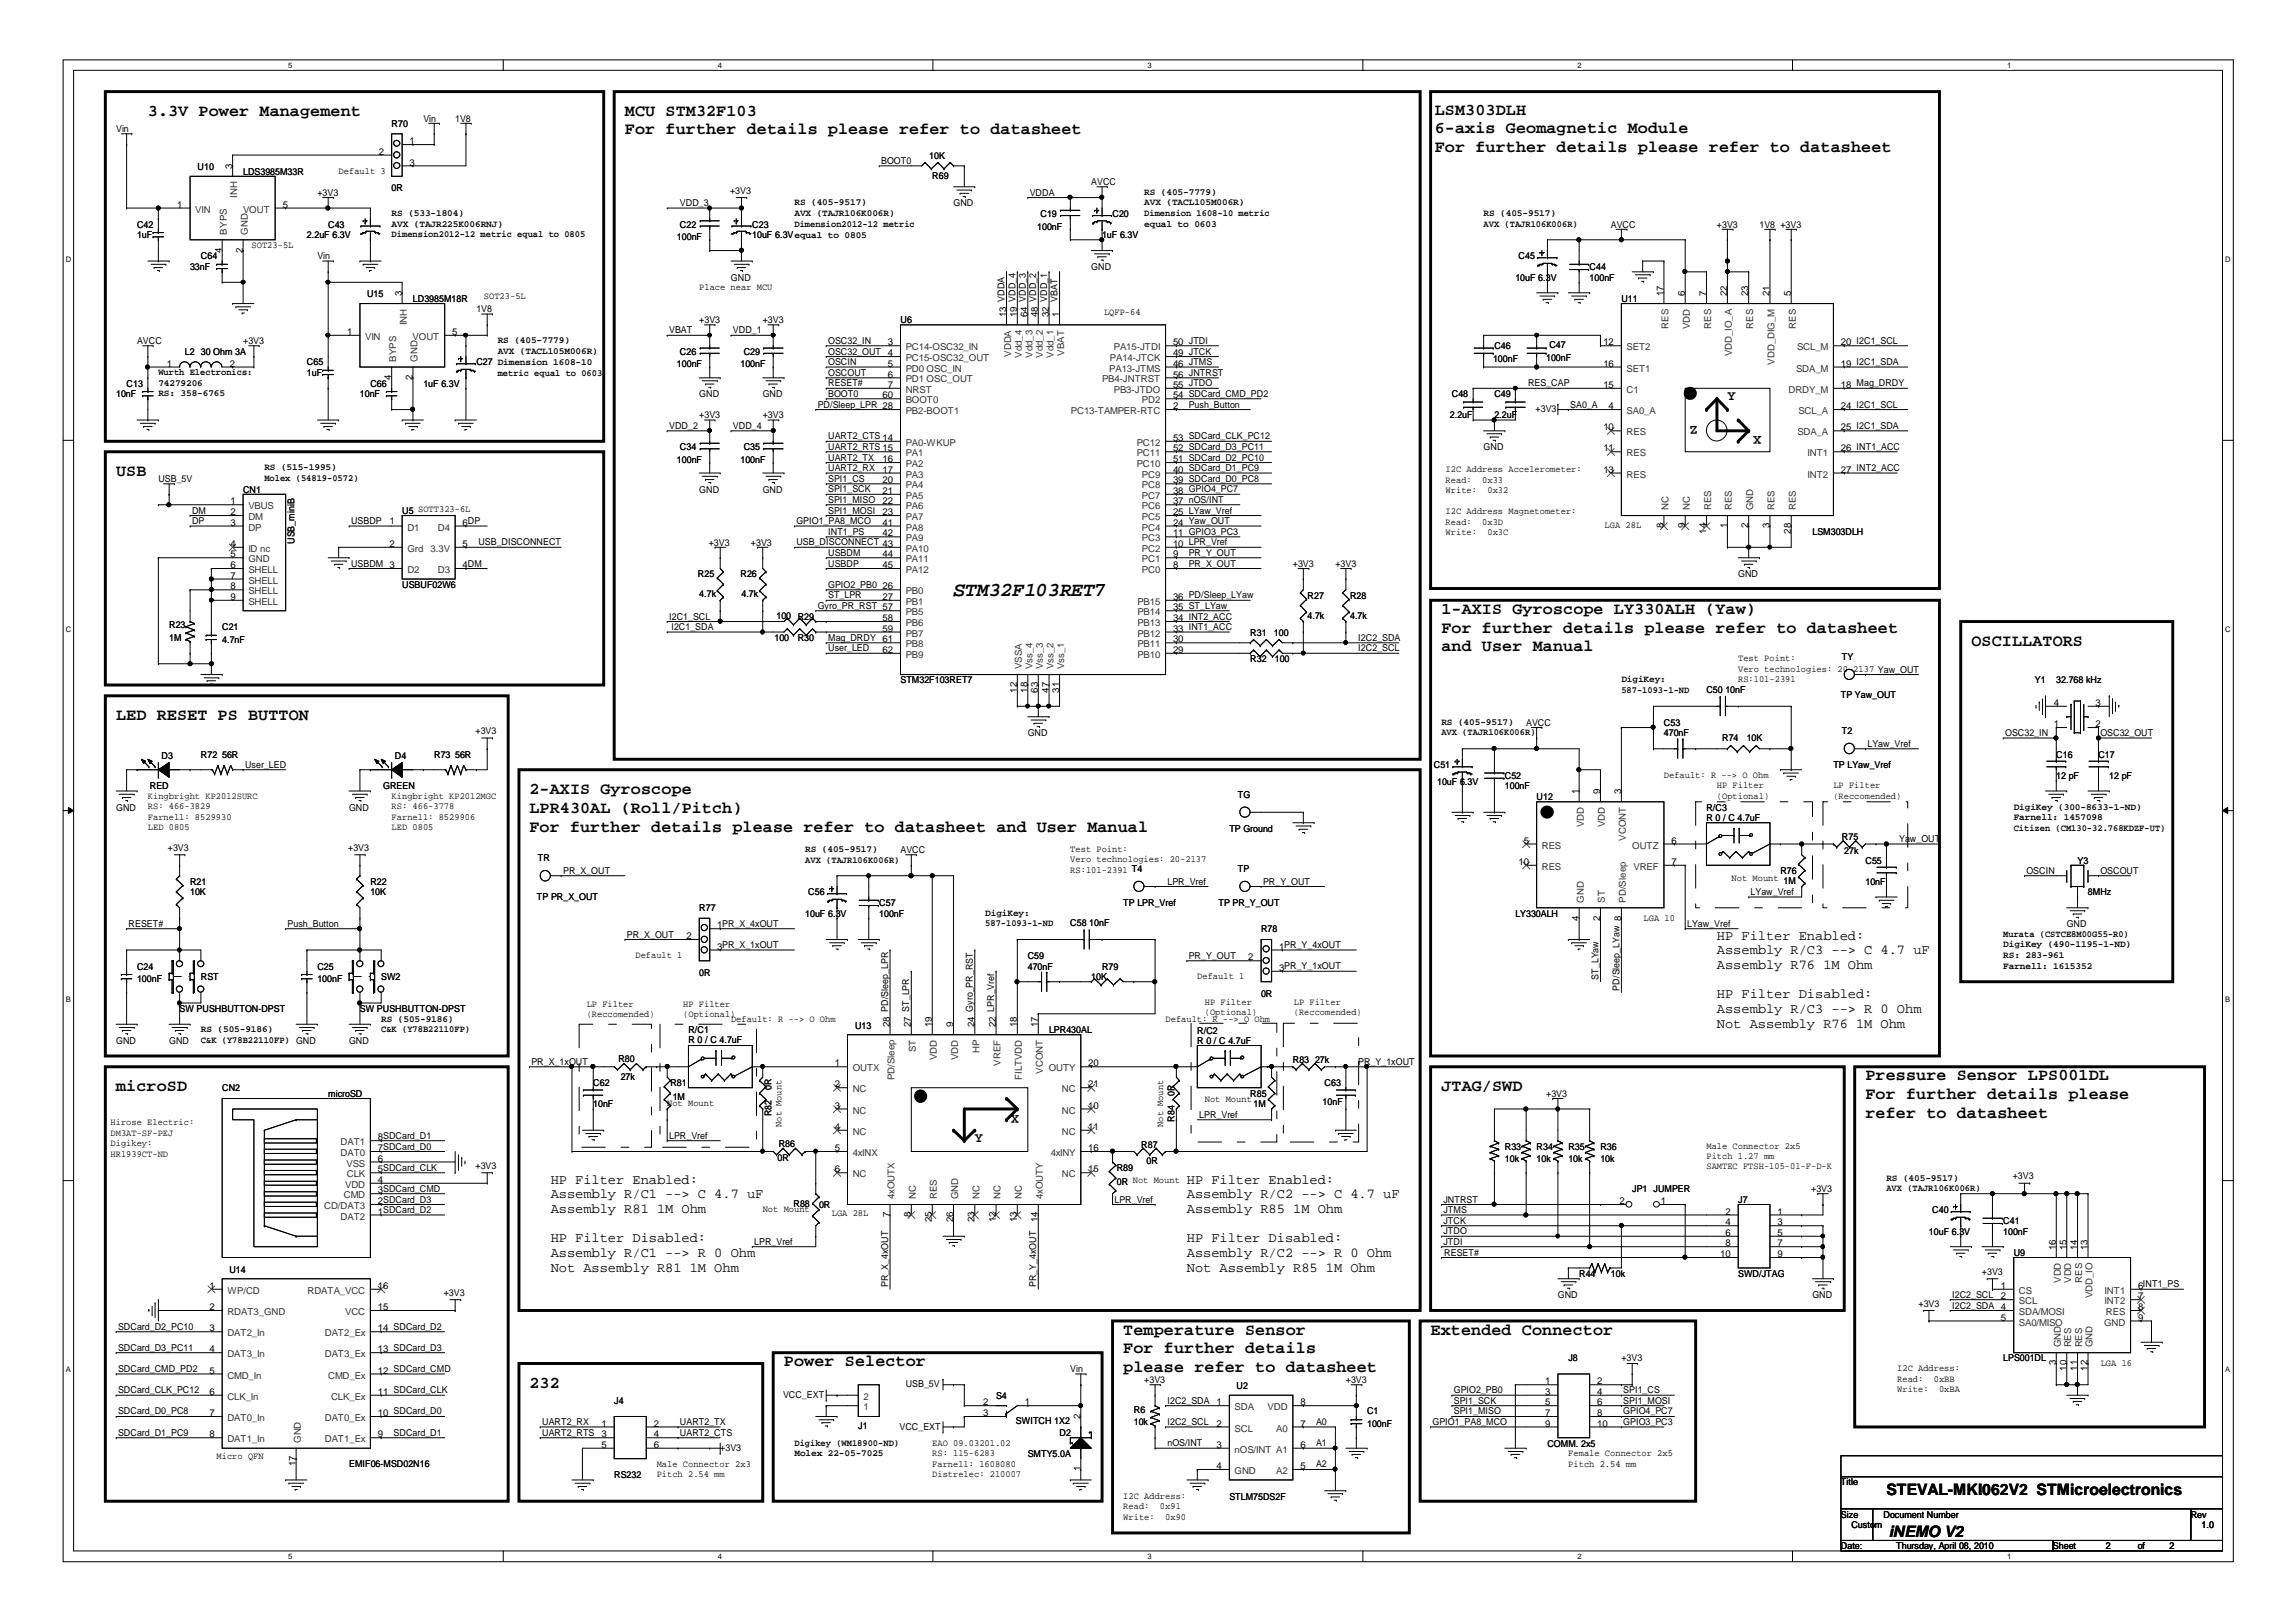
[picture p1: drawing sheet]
<svg xmlns="http://www.w3.org/2000/svg" width="297mm" height="210mm" viewBox="0 0 297 210" stroke-linecap="round" stroke-linejoin="round" font-family="sans-serif">
<defs><g id="words">
<text font-size="2.6" x="123.4" y="77.1">STM32F103RET7</text>
<g font-size="2.2">
<text x="19.1" y="15">3.3V Power Management</text>
<text x="80.9" y="15">MCU STM32F103</text>
<text x="80.9" y="17.4">For further details please refer to datasheet</text>
<text x="185.6" y="14.9">LSM303DLH</text>
<text x="185.6" y="17.3">6-axis Geomagnetic Module</text>
<text x="185.6" y="19.7">For further details please refer to datasheet</text>
<text x="15" y="61.6">USB</text>
<text x="186.5" y="79.5">1-AXIS Gyroscope LY330ALH (Yaw)</text>
<text x="186.5" y="81.9">For further details please refer to datasheet</text>
<text x="255.1" y="83.6">OSCILLATORS</text>
<text x="186.5" y="84.3">and User Manual</text>
<text x="15" y="93.2">LED RESET PS BUTTON</text>
<text x="68.5" y="102.8">2-AXIS Gyroscope</text>
<text x="68.5" y="105.2">LPR430AL (Roll/Pitch)</text>
<text x="68.5" y="107.6">For further details please refer to datasheet and User Manual</text>
<text x="15" y="141.2">microSD</text>
<text x="186.5" y="141.2">JTAG/SWD</text>
<text x="241.3" y="139.8">Pressure Sensor LPS001DL</text>
<text x="241.3" y="142.2">For further details please</text>
<text x="241.3" y="144.7">refer to datasheet</text>
<text x="145.3" y="172.7">Temperature Sensor</text>
<text x="185.1" y="172.7">Extended Connector</text>
<text x="68.5" y="179.6">232</text>
<text x="101.4" y="176.8">Power Selector</text>
<text x="145.3" y="175.1">For further details</text>
<text x="145.3" y="177.5">please refer to datasheet</text>
</g>
<g font-size="2">
<text x="244" y="193.4">STEVAL-MKI062V2 STMicroelectronics</text>
<text x="244.3" y="198.9">iNEMO V2</text>
</g>
<g font-size="1.8">
<text x="223.5" y="51.8">Y</text>
<text x="219.7" y="55.1" transform="rotate(180 219.7 55.1)">Z</text>
<text x="227.9" y="56.4" transform="rotate(180 227.9 56.4)">X</text>
<text x="222.1" y="121.6">HP Filter Enabled:</text>
<text x="222.1" y="123.5">Assembly R/C3 --&gt; C 4.7 uF</text>
<text x="222.1" y="125.4">Assembly R76 1M Ohm</text>
<text x="222.1" y="129.2">HP Filter Disabled:</text>
<text x="222.1" y="131.1">Assembly R/C3 --&gt; R 0 Ohm</text>
<text x="222.1" y="133">Not Assembly R76 1M Ohm</text>
<text x="126.1" y="147.8">Y</text>
<text x="131.9" y="144.2" transform="rotate(180 131.9 144.2)">X</text>
<text x="71.2" y="153.2">HP Filter Enabled:</text>
<text x="71.2" y="155.1">Assembly R/C1 --&gt; C 4.7 uF</text>
<text x="153.5" y="153.2">HP Filter Enabled:</text>
<text x="153.5" y="155.1">Assembly R/C2 --&gt; C 4.7 uF</text>
<text x="71.2" y="157">Assembly R81 1M Ohm</text>
<text x="71.2" y="160.8">HP Filter Disabled:</text>
<text x="153.5" y="157">Assembly R85 1M Ohm</text>
<text x="153.5" y="160.8">HP Filter Disabled:</text>
<text x="71.2" y="162.7">Assembly R/C1 --&gt; R 0 Ohm</text>
<text x="71.2" y="164.6">Not Assembly R81 1M Ohm</text>
<text x="153.5" y="162.7">Assembly R/C2 --&gt; R 0 Ohm</text>
<text x="153.5" y="164.6">Not Assembly R85 1M Ohm</text>
</g>
<g font-size="1.2">
<text x="15" y="17.1">Vin</text>
<text x="50.7" y="16.4">R70</text>
<text x="54.8" y="15.7">Vin</text>
<text x="58.9" y="15.7">1V8</text>
<text x="25.6" y="22.1">U10</text>
<text x="30.1" y="21.8" transform="rotate(-90 30.1 21.8)">3</text>
<text x="31.5" y="22.6">LDS3985M33R</text>
<text x="43.8" y="22.5">Default 3</text>
<text x="49" y="20">2</text>
<text x="53" y="18.7">1</text>
<text x="53" y="21.4">3</text>
<text x="114" y="21.2">BOOT0</text>
<text x="120.2" y="20.5">10K</text>
<text x="120.6" y="23.2">R69</text>
<text x="141.2" y="24">AVCC</text>
<text x="17.7" y="29.5">C42</text>
<text x="22.9" y="26.9">1</text>
<text x="36.6" y="26.9">5</text>
<text x="41.1" y="25.3">+3V3</text>
<text x="42.5" y="29.5">C43</text>
<text x="50.7" y="27.9">RS (533-1804)</text>
<text x="50.7" y="29.3">AVX (TAJR225K006RNJ)</text>
<text x="50.7" y="24.8">0R</text>
<text x="88" y="26.7">VDD_3</text>
<text x="88" y="29.5">C22</text>
<text x="94.4" y="25.1">+3V3</text>
<text x="97.3" y="29.5">C23</text>
<text x="102.8" y="26.6">RS (405-9517)</text>
<text x="102.8" y="28">AVX (TAJR106K006R)</text>
<text x="102.8" y="29.4">Dimension2012-12 metric</text>
<text x="123.4" y="26.7">GND</text>
<text x="133.2" y="25.3">VDDA</text>
<text x="134.2" y="29.7">100nF</text>
<text x="134.6" y="28.1">C19</text>
<text x="143.9" y="28.1">C20</text>
<text x="148" y="25.2">RS (405-7779)</text>
<text x="148" y="26.6">AVX (TACL105M006R)</text>
<text x="148" y="28">Dimension 1608-10 metric</text>
<text x="148" y="29.4">equal to 0603</text>
<text x="191.9" y="27.9">RS (405-9517)</text>
<text x="191.9" y="29.3">AVX (TAJR106K006R)</text>
<text x="208.4" y="29.5">AVCC</text>
<text x="222.1" y="29.5">+3V3</text>
<text x="227.6" y="29.5">1V8 +3V3</text>
<text x="17.7" y="30.8">1uF</text>
<text x="24.6" y="34.9">33nF</text>
<text x="26" y="33.6">C64</text>
<text x="28.7" y="32.7" transform="rotate(-90 28.7 32.7)">4</text>
<text x="31.4" y="32.7" transform="rotate(-90 31.4 32.7)">2</text>
<text x="32.6" y="32">SOT23-5L</text>
<text x="39.7" y="30.8">2.2uF 6.3V</text>
<text x="41.1" y="33.6">Vin</text>
<text x="50.7" y="30.7">Dimension2012-12 metric equal to 0805</text>
<text x="87.6" y="31.1">100nF</text>
<text x="97.3" y="30.8">10uF 6.3Vequal to 0805</text>
<text x="141.2" y="34.9">GND</text>
<text x="142.6" y="30.8">1uF 6.3V</text>
<text x="196.5" y="33.6">C45</text>
<text x="205.7" y="34.9">C44</text>
<text x="47.5" y="38.5">U15</text>
<text x="52" y="38.3" transform="rotate(-90 52 38.3)">3</text>
<text x="53.4" y="39">LD3985M18R</text>
<text x="61.6" y="40.4">1V8</text>
<text x="62.6" y="38.7">SOT23-5L</text>
<text x="90.5" y="41.8">+3V3</text>
<text x="90.5" y="37.5">Place near MCU</text>
<text x="94.6" y="36.3">GND</text>
<text x="98.7" y="41.8">+3V3</text>
<text x="116.5" y="41.8">U6</text>
<text x="130.2" y="41.1" transform="rotate(-90 130.2 41.1)">13 VDDA</text>
<text x="131.6" y="41.1" transform="rotate(-90 131.6 41.1)">19 VDD_4</text>
<text x="132.9" y="41.1" transform="rotate(-90 132.9 41.1)">64 VDD_3</text>
<text x="134.3" y="41.1" transform="rotate(-90 134.3 41.1)">48 VDD_2</text>
<text x="135.7" y="41.1" transform="rotate(-90 135.7 41.1)">32 VDD_1</text>
<text x="136.8" y="39" transform="rotate(-90 136.8 39)">VBAT</text>
<text x="137" y="41.1" transform="rotate(-90 137 41.1)">1</text>
<text x="142.8" y="40.7">LQFP-64</text>
<text x="196" y="36.3">10uF 6.3V</text>
<text x="205.7" y="36.3">100nF</text>
<text x="209.8" y="39">U11</text>
<text x="215.2" y="38.3" transform="rotate(-90 215.2 38.3)">17</text>
<text x="218" y="38.3" transform="rotate(-90 218 38.3)">6</text>
<text x="220.7" y="38.3" transform="rotate(-90 220.7 38.3)">7</text>
<text x="223.4" y="38.3" transform="rotate(-90 223.4 38.3)">22</text>
<text x="226.2" y="38.3" transform="rotate(-90 226.2 38.3)">23</text>
<text x="228.9" y="38.3" transform="rotate(-90 228.9 38.3)">21</text>
<text x="231.7" y="38.3" transform="rotate(-90 231.7 38.3)">5</text>
<text x="17.7" y="44.5">AVCC</text>
<text x="21.6" y="47.5">1</text>
<text x="23.9" y="45.9">L2 30 Ohm 3A</text>
<text x="29.7" y="47.5">2</text>
<text x="31.5" y="44.5">+3V3</text>
<text x="39.7" y="47.3">C65</text>
<text x="44.9" y="43.3">1</text>
<text x="58.5" y="43.3">5</text>
<text x="61.6" y="47.3">C27 Dimension 1608-10</text>
<text x="64.4" y="44.4">RS (405-7779)</text>
<text x="64.4" y="45.8">AVX (TACL105M006R)</text>
<text x="86.6" y="43.1">VBAT</text>
<text x="87.6" y="47.5">100nF</text>
<text x="88" y="45.9">C26</text>
<text x="94.8" y="43.1">VDD_1</text>
<text x="95.8" y="47.5">100nF</text>
<text x="96.2" y="45.9">C29</text>
<text x="107.1" y="47.2">OSCIN</text>
<text x="107.1" y="44.5">OSC32_IN</text>
<text x="107.1" y="45.9">OSC32_OUT</text>
<text x="114.8" y="44.7">3</text>
<text x="114.8" y="46.1">4</text>
<text x="114.8" y="47.5">5</text>
<text x="151.8" y="47.5">46 JTMS</text>
<text x="151.8" y="46.1">49 JTCK</text>
<text x="151.8" y="44.7">50 JTDI</text>
<text x="193.2" y="46.9">100nF</text>
<text x="193.3" y="45.2">C46</text>
<text x="200" y="46.7">100nF</text>
<text x="200.4" y="45.1">C47</text>
<text x="207.4" y="44.7">12</text>
<text x="207.4" y="47.5">16</text>
<text x="238.2" y="47.5">19 I2C1_SDA</text>
<text x="238.2" y="44.7">20 I2C1_SCL</text>
<text x="15" y="51.4">10nF</text>
<text x="16.4" y="50">C13</text>
<text x="20.5" y="48.5">Wurth Electronics:</text>
<text x="20.5" y="49.9">74279206</text>
<text x="20.5" y="51.3">RS: 358-6765</text>
<text x="39.7" y="48.6">1uF</text>
<text x="46.6" y="51.4">10nF</text>
<text x="47.9" y="50">C66</text>
<text x="50.6" y="49.1" transform="rotate(-90 50.6 49.1)">4</text>
<text x="53.4" y="49.1" transform="rotate(-90 53.4 49.1)">2</text>
<text x="54.8" y="50">1uF 6.3V</text>
<text x="64.4" y="48.6">metric equal to 0603</text>
<text x="90.5" y="51.4">GND</text>
<text x="98.7" y="51.4">GND</text>
<text x="105.8" y="52.7">PD/Sleep_LPR 28</text>
<text x="107.1" y="50">RESET#</text>
<text x="107.1" y="48.6">OSCOUT</text>
<text x="107.1" y="51.4">BOOT0</text>
<text x="114.2" y="51.6">60</text>
<text x="114.8" y="48.9">6</text>
<text x="114.8" y="50.2">7</text>
<text x="151.8" y="53">2</text>
<text x="151.8" y="51.6">54 SDCard_CMD_PD2</text>
<text x="151.8" y="50.2">55 JTDO</text>
<text x="151.8" y="48.9">56 JNTRST</text>
<text x="153.8" y="52.7">Push_Button</text>
<text x="187.8" y="51.4">C48</text>
<text x="193.3" y="51.4">C49</text>
<text x="197.7" y="50">RES_CAP</text>
<text x="198.7" y="53.3">+3V3</text>
<text x="203.2" y="52.7">SA0_A</text>
<text x="207.4" y="50.2">15</text>
<text x="208.1" y="53">4</text>
<text x="238.2" y="50.2">18 Mag_DRDY</text>
<text x="238.2" y="53">24 I2C1_SCL</text>
<text x="86.6" y="55.5">VDD_2</text>
<text x="87.6" y="59.9">100nF</text>
<text x="88" y="58.3">C34</text>
<text x="90.5" y="54.1">+3V3</text>
<text x="94.8" y="55.5">VDD_4</text>
<text x="95.8" y="59.9">100nF</text>
<text x="96.2" y="58.3">C35</text>
<text x="98.7" y="54.1">+3V3</text>
<text x="107.1" y="59.6">UART2_TX</text>
<text x="107.1" y="58.2">UART2_RTS 15</text>
<text x="107.1" y="56.9">UART2_CTS 14</text>
<text x="114.2" y="59.8">16</text>
<text x="151.8" y="59.8">51 SDCard_D2_PC10</text>
<text x="151.8" y="58.4">52 SDCard_D3_PC11</text>
<text x="151.8" y="57.1">53 SDCard_CLK_PC12</text>
<text x="187.6" y="54.1">2.2uF</text>
<text x="191.9" y="58.3">GND</text>
<text x="193.3" y="54.1">2.2uF</text>
<text x="207.4" y="55.7">10</text>
<text x="207.4" y="58.4">11</text>
<text x="238.2" y="55.7">25 I2C1_SDA</text>
<text x="238.2" y="58.4">26 INT1_ACC</text>
<text x="20.5" y="62.4">USB_5V</text>
<text x="29.8" y="65.3">1</text>
<text x="31.5" y="63.8">CN1</text>
<text x="34.2" y="60.9">RS (515-1995)</text>
<text x="34.2" y="62.3">Molex (54819-0572)</text>
<text x="90.5" y="63.8">GND</text>
<text x="98.7" y="63.8">GND</text>
<text x="107.1" y="61">UART2_RX</text>
<text x="107.1" y="63.7">SPI1_SCK</text>
<text x="107.1" y="62.4">SPI1_CS</text>
<text x="107.1" y="65.1">SPI1_MISO</text>
<text x="114.2" y="61.2">17</text>
<text x="114.2" y="62.6">20</text>
<text x="114.2" y="63.9">21</text>
<text x="114.2" y="65.3">22</text>
<text x="151.8" y="65.3">37 nOS/INT</text>
<text x="151.8" y="63.9">38 GPIO4_PC7</text>
<text x="151.8" y="62.6">39 SDCard_D0_PC8</text>
<text x="151.8" y="61.2">40 SDCard_D1_PC9</text>
<text x="187" y="61.1">I2C Address Accelerometer:</text>
<text x="187" y="62.5">Read:</text>
<text x="187" y="63.8">Write:</text>
<text x="191.8" y="62.5">0x33</text>
<text x="192.4" y="63.8">0x32</text>
<text x="207.4" y="61.2">13</text>
<text x="238.2" y="61.2">27 INT2_ACC</text>
<text x="24.8" y="66.5">DM</text>
<text x="24.8" y="67.8">DP</text>
<text x="29.8" y="66.7">2</text>
<text x="29.8" y="68">3</text>
<text x="29.8" y="70.8">4</text>
<text x="38.1" y="70.4" transform="rotate(-90 38.1 70.4)">USB_miniB</text>
<text x="45.4" y="67.8">USBDP</text>
<text x="50.4" y="70.8">2</text>
<text x="50.4" y="67.9">1</text>
<text x="52" y="66.5">U5 SOTT323-6L</text>
<text x="59.9" y="70.8">5</text>
<text x="59.9" y="68">6DP</text>
<text x="61.9" y="70.6">USB_DISCONNECT</text>
<text x="91.7" y="70.6">+3V3</text>
<text x="97.2" y="70.6">+3V3</text>
<text x="103" y="67.8">GPIO1_PA8_MCO</text>
<text x="103" y="70.6">USB_DISCONNECT 43</text>
<text x="107.1" y="69.2">INT1_PS</text>
<text x="107.1" y="66.5">SPI1_MOSI</text>
<text x="107.1" y="71.9">USBDM</text>
<text x="114.2" y="66.7">23</text>
<text x="114.2" y="68">41</text>
<text x="114.2" y="69.4">42</text>
<text x="151.8" y="70.8">10 LPR_Vref</text>
<text x="151.8" y="69.4">11 GPIO3_PC3</text>
<text x="151.8" y="68">24 Yaw_OUT</text>
<text x="151.8" y="66.7">25 LYaw_Vref</text>
<text x="153.8" y="71.9">PR_Y_OUT</text>
<text x="187" y="66.5">I2C Address Magnetometer:</text>
<text x="187" y="67.9">Read:</text>
<text x="187" y="69.3">Write:</text>
<text x="191.8" y="67.9">0x3D</text>
<text x="192.4" y="69.3">0x3C</text>
<text x="207.6" y="68.3">LGA 28L</text>
<text x="215.2" y="68.4" transform="rotate(-90 215.2 68.4)">8</text>
<text x="218" y="68.4" transform="rotate(-90 218 68.4)">9</text>
<text x="220.7" y="69" transform="rotate(-90 220.7 69)">14</text>
<text x="223.4" y="68.4" transform="rotate(-90 223.4 68.4)">1</text>
<text x="226.2" y="68.4" transform="rotate(-90 226.2 68.4)">2</text>
<text x="228.9" y="68.4" transform="rotate(-90 228.9 68.4)">3</text>
<text x="231.7" y="69" transform="rotate(-90 231.7 69)">28</text>
<text x="234.5" y="69.2">LSM303DLH</text>
<text x="29.8" y="72.1">5</text>
<text x="29.8" y="73.5">6</text>
<text x="29.8" y="74.9">7</text>
<text x="29.8" y="76.3">8</text>
<text x="29.8" y="77.6">9</text>
<text x="45.4" y="73.3">USBDM 3</text>
<text x="52" y="76.1">USBUF02W6</text>
<text x="59.9" y="73.5">4DM</text>
<text x="90.3" y="74.7">R25</text>
<text x="90.5" y="77.3">4.7k</text>
<text x="95.8" y="74.7">R26</text>
<text x="95.9" y="77.3">4.7k</text>
<text x="107.1" y="73.3">USBDP</text>
<text x="107.1" y="77.4">ST_LPR</text>
<text x="107.1" y="76.1">GPIO2_PB0</text>
<text x="114.2" y="76.3">26</text>
<text x="114.2" y="77.6">27</text>
<text x="114.2" y="72.1">44</text>
<text x="114.2" y="73.5">45</text>
<text x="151.8" y="73.5">8</text>
<text x="151.8" y="72.1">9</text>
<text x="151.8" y="77.6">36 PD/Sleep_LYaw</text>
<text x="153.8" y="73.3">PR_X_OUT</text>
<text x="167.3" y="73.3">+3V3</text>
<text x="169.2" y="77.5">R27</text>
<text x="172.8" y="73.3">+3V3</text>
<text x="174.7" y="77.5">R28</text>
<text x="224.9" y="74.7">GND</text>
<text x="21.9" y="81.3">R23</text>
<text x="21.9" y="82.9">1M</text>
<text x="28.7" y="81.6">C21</text>
<text x="28.7" y="83.2">4.7nF</text>
<text x="86.6" y="80.2">I2C1_SCL</text>
<text x="86.9" y="81.5">I2C1_SDA</text>
<text x="100.2" y="82.9">100</text>
<text x="100.5" y="80.1">100 R29</text>
<text x="103.2" y="82.9">R30</text>
<text x="105.8" y="78.8">Gyro_PR_RST 57</text>
<text x="107.1" y="82.9">Mag_DRDY 61</text>
<text x="114.2" y="80.4">58</text>
<text x="114.2" y="81.7">59</text>
<text x="151.8" y="83.1">30</text>
<text x="151.8" y="81.7">33 INT1_ACC</text>
<text x="151.8" y="80.4">34 INT2_ACC</text>
<text x="151.8" y="79">35 ST_LYaw</text>
<text x="161.8" y="82.3">R31</text>
<text x="164.8" y="82.3">100</text>
<text x="169.2" y="80.1">4.7k</text>
<text x="174.7" y="80.1">4.7k</text>
<text x="175.7" y="82.9">I2C2_SDA</text>
<text x="107.1" y="84.3">User_LED</text>
<text x="114.2" y="84.5">62</text>
<text x="116.5" y="88.4">STM32F103RET7</text>
<text x="131.6" y="89.6" transform="rotate(-90 131.6 89.6)">12</text>
<text x="132.9" y="89.6" transform="rotate(-90 132.9 89.6)">18</text>
<text x="134.3" y="89.6" transform="rotate(-90 134.3 89.6)">63</text>
<text x="135.7" y="89.6" transform="rotate(-90 135.7 89.6)">47</text>
<text x="137" y="89.6" transform="rotate(-90 137 89.6)">31</text>
<text x="151.8" y="84.5">29</text>
<text x="161.8" y="85.7">R32</text>
<text x="164.9" y="85.7">100</text>
<text x="175.7" y="84.3">I2C2_SCL</text>
<text x="209.8" y="88.3">DigiKey:</text>
<text x="209.8" y="89.7">587-1093-1-ND</text>
<text x="220.8" y="89.7">C50 10nF</text>
<text x="224.9" y="85.6">Test Point:</text>
<text x="224.9" y="86.9">Vero technologies: 20-2137 Yaw_OUT</text>
<text x="224.9" y="88.3">RS:101-2391</text>
<text x="238.3" y="85.4">TY</text>
<text x="263.3" y="88.4">Y1</text>
<text x="266" y="88.4">32.768 kHz</text>
<text x="61.5" y="95">+3V3</text>
<text x="133" y="95.3">GND</text>
<text x="186.5" y="93.8">RS (405-9517)</text>
<text x="186.5" y="95.2">AVX (TAJR106K006R)</text>
<text x="197.4" y="93.9">AVCC</text>
<text x="215.3" y="93.9">C53</text>
<text x="215.3" y="95.3">470nF</text>
<text x="222.8" y="95.8">R74</text>
<text x="226" y="95.8">10K</text>
<text x="238.2" y="90.3">TP Yaw_OUT</text>
<text x="238.3" y="95">T2</text>
<text x="259.4" y="95.3">OSC32_IN</text>
<text x="265.7" y="94.1">1</text>
<text x="265.7" y="91.4">4</text>
<text x="271.1" y="94.1">2</text>
<text x="271.1" y="91.4">3</text>
<text x="271.7" y="95.3">OSC32_OUT</text>
<text x="20.9" y="98.2">D3</text>
<text x="26" y="98">R72 56R</text>
<text x="31.7" y="99.4">User_LED</text>
<text x="51.1" y="98.2">D4</text>
<text x="56.2" y="98">R73 56R</text>
<text x="185.5" y="99.4">C51</text>
<text x="185.9" y="101.6">10uF 6.3V</text>
<text x="194.7" y="100.8">C52</text>
<text x="215.3" y="100.6">Default: R --&gt; O Ohm</text>
<text x="237.2" y="99.4">TP LYaw_Vref</text>
<text x="241.6" y="96.6">LYaw_Vref</text>
<text x="266" y="98">C16</text>
<text x="266" y="100.8">12 pF</text>
<text x="271.5" y="98">C17</text>
<text x="272.9" y="100.8">12 pF</text>
<text x="15" y="104.9">GND</text>
<text x="19.1" y="103.4">Kingbright KP2012SURC</text>
<text x="19.1" y="104.7">RS: 466-3829</text>
<text x="19.1" y="106.1">Farnell: 8529930</text>
<text x="19.1" y="107.4">LED 0805</text>
<text x="19.4" y="102.2">RED</text>
<text x="45.2" y="104.9">GND</text>
<text x="49.6" y="102.2">GREEN</text>
<text x="50.7" y="103.4">Kingbright KP2012MGC</text>
<text x="50.7" y="104.7">RS: 466-3778</text>
<text x="50.7" y="106.1">Farnell: 8529906</text>
<text x="50.7" y="107.4">LED 0805</text>
<text x="159" y="107.6">TP Ground</text>
<text x="160.1" y="103.3">TG</text>
<text x="194.7" y="102.2">100nF</text>
<text x="198.8" y="103.5">U12</text>
<text x="204.3" y="102.8" transform="rotate(-90 204.3 102.8)">1</text>
<text x="207" y="102.8" transform="rotate(-90 207 102.8)">9</text>
<text x="209.7" y="102.8" transform="rotate(-90 209.7 102.8)">3</text>
<text x="220.8" y="104.9">R/C3</text>
<text x="220.8" y="106.3">R 0 / C 4.7uF</text>
<text x="222.1" y="102">HP Filter</text>
<text x="222.1" y="103.4">(Optional)</text>
<text x="237.2" y="102">LP Filter</text>
<text x="237.2" y="103.4">(Reccomended)</text>
<text x="260.5" y="107.6">Citizen (CM130-32.768KDZF-UT)</text>
<text x="260.5" y="104.8">DigiKey (300-8633-1-ND)</text>
<text x="260.5" y="106.2">Farnell: 1457098</text>
<text x="21.7" y="110.1">+3V3</text>
<text x="45" y="110.1">+3V3</text>
<text x="69.6" y="111.5">TR</text>
<text x="72.9" y="113.1">PR_X_OUT</text>
<text x="104.2" y="110.2">RS (405-9517)</text>
<text x="104.2" y="111.6">AVX (TAJR106K006R)</text>
<text x="116.5" y="110.4">AVCC</text>
<text x="138.5" y="110.2">Test Point:</text>
<text x="138.5" y="111.6">Vero technologies: 20-2137</text>
<text x="138.5" y="112.9">RS:101-2391 T4</text>
<text x="160.1" y="112.9">TP</text>
<text x="196.5" y="111.9">10</text>
<text x="197.1" y="109.2">5</text>
<text x="216.2" y="109.2">6</text>
<text x="216.2" y="111.9">7</text>
<text x="224" y="114">Not Mount</text>
<text x="230.3" y="113.1">R76</text>
<text x="238.3" y="108.7">R75</text>
<text x="238.6" y="110.5">27k</text>
<text x="241.3" y="111.8">C55</text>
<text x="245.7" y="109">Yaw_OUT</text>
<text x="262.2" y="113.1">OSCIN</text>
<text x="268.8" y="111.8">Y3</text>
<text x="271.7" y="113.1">OSCOUT</text>
<text x="16.6" y="119.9">RESET#</text>
<text x="24.6" y="114.5">R21</text>
<text x="24.6" y="115.9">10K</text>
<text x="37.2" y="119.9">Push_Button</text>
<text x="47.9" y="114.5">R22</text>
<text x="47.9" y="115.9">10K</text>
<text x="69.5" y="116.4">TP PR_X_OUT</text>
<text x="90.5" y="117.9">R77</text>
<text x="104.2" y="118.6">10uF 6.3V</text>
<text x="104.6" y="115.9">C56</text>
<text x="113.7" y="117.2">C57</text>
<text x="113.7" y="118.6">100nF</text>
<text x="127.5" y="118.5">DigiKey:</text>
<text x="127.5" y="119.9">587-1093-1-ND</text>
<text x="138.5" y="119.8">C58 10nF</text>
<text x="145.3" y="117.2">TP LPR_Vref</text>
<text x="151" y="114.5">LPR_Vref</text>
<text x="157.6" y="117.2">TP PR_Y_OUT</text>
<text x="163.4" y="114.5">PR_Y_OUT</text>
<text x="196" y="118.6">LY330ALH</text>
<text x="204.3" y="119.1" transform="rotate(-90 204.3 119.1)">4</text>
<text x="207" y="119.1" transform="rotate(-90 207 119.1)">2</text>
<text x="212.6" y="119.2">LGA 10</text>
<text x="218.3" y="119.9">LYaw_Vref</text>
<text x="226.5" y="115.8">LYaw_Vref</text>
<text x="230.8" y="114.3">1M</text>
<text x="241.3" y="114.5">10nF</text>
<text x="267.4" y="120">GND</text>
<text x="270.1" y="115.9">8MHz</text>
<text x="17.7" y="125.5">C24</text>
<text x="41.1" y="125.5">C25</text>
<text x="81.1" y="121.3">PR_X_OUT</text>
<text x="82.2" y="124">Default 1</text>
<text x="88.8" y="121.5">2</text>
<text x="92.8" y="120.1">1PR_X_4xOUT</text>
<text x="92.8" y="122.9">3PR_X_1xOUT</text>
<text x="133" y="124.1">C59</text>
<text x="133" y="125.5">470nF</text>
<text x="142.6" y="125.5">R79</text>
<text x="153.8" y="124.1">PR_Y_OUT</text>
<text x="161.5" y="124.3">2</text>
<text x="163.1" y="120.7">R78</text>
<text x="165.5" y="122.9">1PR_Y_4xOUT</text>
<text x="165.5" y="125.6">3PR_Y_1xOUT</text>
<text x="259.2" y="121.2">Murata (CSTCE8M00G55-R0)</text>
<text x="259.2" y="122.6">DigiKey (490-1195-1-ND)</text>
<text x="259.2" y="124">RS: 283-961</text>
<text x="259.2" y="125.4">Farnell: 1615352</text>
<text x="17.7" y="127.1">100nF</text>
<text x="23.2" y="130.9">SW PUSHBUTTON-DPST</text>
<text x="26" y="126.8">RST</text>
<text x="41.1" y="127.1">100nF</text>
<text x="46.6" y="130.9">SW PUSHBUTTON-DPST</text>
<text x="49.3" y="126.8">SW2</text>
<text x="75.9" y="130.3">LP Filter</text>
<text x="75.9" y="131.6">(Reccomended)</text>
<text x="88.4" y="130.3">HP Filter</text>
<text x="88.4" y="131.6">(Optional)</text>
<text x="90.5" y="126.3">0R</text>
<text x="141.2" y="126.8">10K</text>
<text x="154.9" y="126.7">Default 1</text>
<text x="155.9" y="130">HP Filter</text>
<text x="155.9" y="131.4">(Optional)</text>
<text x="163.1" y="129">0R</text>
<text x="167.4" y="130">LP Filter</text>
<text x="167.4" y="131.4">(Reccomended)</text>
<text x="206.8" y="126.8" transform="rotate(-90 206.8 126.8)">ST_LYaw</text>
<text x="209.5" y="128.2" transform="rotate(-90 209.5 128.2)">PD/Sleep_LYaw 8</text>
<text x="15" y="135">GND</text>
<text x="21.9" y="135">GND</text>
<text x="26" y="133.6">RS (505-9186)</text>
<text x="26" y="135">C&amp;K (Y78B22110FP) GND</text>
<text x="45.2" y="135">GND</text>
<text x="49.3" y="132.2">RS (505-9186)</text>
<text x="49.3" y="133.6">C&amp;K (Y78B22110FP)</text>
<text x="68.7" y="137.8">PR_X_1xOUT</text>
<text x="80" y="137.4">R80</text>
<text x="89.1" y="133.7">R/C1</text>
<text x="89.1" y="134.9">R 0 / C 4.7uF</text>
<text x="94.6" y="132.2">Default: R --&gt; O Ohm</text>
<text x="110.6" y="133.1">U13</text>
<text x="115.1" y="132.9" transform="rotate(-90 115.1 132.9)">28 PD/Sleep_LPR</text>
<text x="117.9" y="132.9" transform="rotate(-90 117.9 132.9)">27 ST_LPR</text>
<text x="120.6" y="132.9" transform="rotate(-90 120.6 132.9)">19</text>
<text x="123.3" y="132.9" transform="rotate(-90 123.3 132.9)">9</text>
<text x="126.1" y="132.9" transform="rotate(-90 126.1 132.9)">24 Gyro_PR_RST</text>
<text x="128.8" y="132.9" transform="rotate(-90 128.8 132.9)">22 LPR_Vref</text>
<text x="131.6" y="132.9" transform="rotate(-90 131.6 132.9)">18</text>
<text x="134.3" y="132.9" transform="rotate(-90 134.3 132.9)">17</text>
<text x="135.7" y="133.7">LPR430AL</text>
<text x="150.8" y="132.2">Default: R --&gt; O Ohm</text>
<text x="154.9" y="133.8">R/C2</text>
<text x="154.9" y="135">R 0 / C 4.7uF</text>
<text x="167.3" y="137.5">R83 27k</text>
<text x="175.7" y="137.8">PR_Y_1xOUT</text>
<text x="28.7" y="141.2">CN2</text>
<text x="42.5" y="141.9">microSD</text>
<text x="76.7" y="140.5">C62</text>
<text x="76.7" y="143.3">10nF</text>
<text x="80.3" y="139.7">27k</text>
<text x="86.3" y="143.2">Not Mount</text>
<text x="86.7" y="140.5">R81</text>
<text x="87" y="142.3">1M</text>
<text x="99.8" y="141.1" transform="rotate(-90 99.8 141.1)">0R</text>
<text x="108" y="138">1</text>
<text x="108" y="140.7">2</text>
<text x="108" y="143.5">3</text>
<text x="140.8" y="143.5">10</text>
<text x="140.8" y="138">20</text>
<text x="140.8" y="140.7">21</text>
<text x="151.9" y="141.9" transform="rotate(-90 151.9 141.9)">0R</text>
<text x="155.9" y="142.6">Not Mount</text>
<text x="161.8" y="141.9">R85</text>
<text x="162.2" y="143.3">1M</text>
<text x="171.1" y="143">10nF</text>
<text x="171.4" y="140.5">C63</text>
<text x="200" y="141.9">+3V3</text>
<text x="14.3" y="145.6">Hirose Electric:</text>
<text x="14.3" y="147">DM3AT-SF-PEJ</text>
<text x="14.3" y="148.3">Digikey:</text>
<text x="14.3" y="149.7">HR1939CT-ND</text>
<text x="48.9" y="149">7SDCard_D0</text>
<text x="48.9" y="147.6">8SDCard_D1</text>
<text x="86.6" y="147.4">LPR_Vref</text>
<text x="99.8" y="144.5" transform="rotate(-90 99.8 144.5)">R82</text>
<text x="100.8" y="148.4">R86</text>
<text x="101.1" y="145.8" transform="rotate(-90 101.1 145.8)">Not Mount</text>
<text x="108" y="146.2">4</text>
<text x="108" y="149">5</text>
<text x="140.8" y="146.2">11</text>
<text x="140.8" y="149">16</text>
<text x="147.7" y="148.5">R87</text>
<text x="150.5" y="145.8" transform="rotate(-90 150.5 145.8)">Not Mount</text>
<text x="151.9" y="145.2" transform="rotate(-90 151.9 145.2)">R84</text>
<text x="155.1" y="144.7">LPR_Vref</text>
<text x="194.7" y="148.8">R33</text>
<text x="198.8" y="148.8">R34</text>
<text x="202.9" y="148.8">R35</text>
<text x="207" y="148.8">R36</text>
<text x="220.8" y="148.6">Male Connector 2x5</text>
<text x="220.8" y="150">Pitch 1.27 mm</text>
<text x="48.9" y="155.8">2SDCard_D3</text>
<text x="48.9" y="154.4">3SDCard_CMD</text>
<text x="48.9" y="153.1">4</text>
<text x="48.9" y="151.7">5SDCard_CLK</text>
<text x="48.9" y="150.3">6</text>
<text x="61.5" y="151.3">+3V3</text>
<text x="100.6" y="150.3">0R</text>
<text x="108" y="151.7">6</text>
<text x="140.8" y="151.7">15</text>
<text x="144.2" y="155.6">LPR_Vref</text>
<text x="144.5" y="151.5">R89</text>
<text x="144.5" y="153.3">0R Not Mount</text>
<text x="148.3" y="150.6">0R</text>
<text x="186.7" y="155.6">JNTRST</text>
<text x="194.7" y="150.4">10k</text>
<text x="198.8" y="150.4">10k</text>
<text x="202.9" y="150.4">10k</text>
<text x="207" y="150.4">10k</text>
<text x="209.5" y="155.8">2</text>
<text x="211.2" y="154.3">JP1 JUMPER</text>
<text x="214.9" y="155.8">1</text>
<text x="220.8" y="151.3">SAMTEC FTSH-105-01-F-D-K</text>
<text x="224.9" y="155.6">J7</text>
<text x="234.3" y="154.3">+3V3</text>
<text x="244" y="152.8">RS (405-9517)</text>
<text x="244" y="154.2">AVX (TAJR106K006R)</text>
<text x="260.4" y="152.6">+3V3</text>
<text x="48.9" y="157.2">1SDCard_D2</text>
<text x="97.6" y="161.1">LPR_Vref</text>
<text x="98.7" y="156.9">Not Mount</text>
<text x="102.7" y="156.2">R88</text>
<text x="106" y="156.3">0R</text>
<text x="107.6" y="157.3">LGA 28L</text>
<text x="115.1" y="157.5" transform="rotate(-90 115.1 157.5)">7</text>
<text x="117.9" y="157.5" transform="rotate(-90 117.9 157.5)">8</text>
<text x="120.6" y="158.2" transform="rotate(-90 120.6 158.2)">25</text>
<text x="123.3" y="158.2" transform="rotate(-90 123.3 158.2)">26</text>
<text x="126.1" y="158.2" transform="rotate(-90 126.1 158.2)">23</text>
<text x="128.8" y="158.2" transform="rotate(-90 128.8 158.2)">12</text>
<text x="131.6" y="158.2" transform="rotate(-90 131.6 158.2)">13</text>
<text x="134.3" y="158.2" transform="rotate(-90 134.3 158.2)">14</text>
<text x="186.7" y="159.7">JTDO</text>
<text x="186.7" y="157">JTMS</text>
<text x="186.7" y="161.1">JTDI</text>
<text x="186.7" y="158.4">JTCK</text>
<text x="223.2" y="157.2">2</text>
<text x="223.2" y="158.6">4</text>
<text x="223.2" y="159.9">6</text>
<text x="223.2" y="161.3">8</text>
<text x="230" y="157.2">1</text>
<text x="230" y="158.6">3</text>
<text x="230" y="159.9">5</text>
<text x="230" y="161.3">7</text>
<text x="249.6" y="159.8">10uF 6.3V</text>
<text x="250" y="157">C40</text>
<text x="259.2" y="158.4">C41</text>
<text x="259.2" y="159.8">100nF</text>
<text x="266" y="161.8" transform="rotate(-90 266 161.8)">16</text>
<text x="267.3" y="161.8" transform="rotate(-90 267.3 161.8)">15</text>
<text x="268.7" y="161.8" transform="rotate(-90 268.7 161.8)">14</text>
<text x="270.1" y="161.8" transform="rotate(-90 270.1 161.8)">13</text>
<text x="27.1" y="166.8">1</text>
<text x="29.7" y="164.7">U14</text>
<text x="48.9" y="166.8">16</text>
<text x="57.4" y="167.7">+3V3</text>
<text x="114.9" y="166.6" transform="rotate(-90 114.9 166.6)">PR_X_4xOUT</text>
<text x="134.1" y="166.6" transform="rotate(-90 134.1 166.6)">PR_Y_4xOUT</text>
<text x="186.9" y="162.5">RESET#</text>
<text x="201.5" y="168">GND</text>
<text x="204.3" y="165.2">R44</text>
<text x="208.4" y="165.2">10k</text>
<text x="222.5" y="162.7">10</text>
<text x="224.9" y="165.2">SWD/JTAG</text>
<text x="230" y="162.7">9</text>
<text x="234.5" y="168">GND</text>
<text x="252.6" y="167.9">I2C2_SCL</text>
<text x="256.4" y="165">+3V3</text>
<text x="258.9" y="166.8">1</text>
<text x="260.5" y="162.5">U9</text>
<text x="276.6" y="166.8">6INT1_PS</text>
<text x="15.3" y="172.1">SDCard_D2_PC10</text>
<text x="27.1" y="169.5">2</text>
<text x="27.1" y="172.3">3</text>
<text x="48.9" y="172.3">14 SDCard_D2</text>
<text x="48.9" y="169.5">15</text>
<text x="248.2" y="169.1">+3V3</text>
<text x="252.6" y="169.3">I2C2_SDA 4</text>
<text x="258.9" y="168.1">2</text>
<text x="258.9" y="170.9">5</text>
<text x="276.6" y="168.1">7</text>
<text x="276.6" y="169.5">8</text>
<text x="276.6" y="170.9">9</text>
<text x="15.3" y="177.5">SDCard_CMD_PD2</text>
<text x="15.3" y="174.8">SDCard_D3_PC11</text>
<text x="27.1" y="175">4</text>
<text x="27.1" y="177.8">5</text>
<text x="48.9" y="177.8">12 SDCard_CMD</text>
<text x="48.9" y="175">13 SDCard_D3</text>
<text x="117.2" y="179.5">USB_5V</text>
<text x="138.5" y="177.6">Vin</text>
<text x="148" y="178.9">+3V3</text>
<text x="160" y="179.8">U2</text>
<text x="174.1" y="178.9">+3V3</text>
<text x="199.9" y="179.2">1</text>
<text x="202.9" y="176.2">J8</text>
<text x="206.6" y="179.2">2</text>
<text x="209.8" y="176.2">+3V3</text>
<text x="245.4" y="177.5">I2C Address:</text>
<text x="245.4" y="178.8">Read:</text>
<text x="250.2" y="178.8">0xBB</text>
<text x="259.2" y="176.2">LPS001DL</text>
<text x="266" y="176.7" transform="rotate(-90 266 176.7)">3</text>
<text x="267.3" y="177.4" transform="rotate(-90 267.3 177.4)">10</text>
<text x="268.7" y="177.4" transform="rotate(-90 268.7 177.4)">11</text>
<text x="270.1" y="177.4" transform="rotate(-90 270.1 177.4)">12</text>
<text x="271.8" y="176.8">LGA 16</text>
<text x="15.3" y="183">SDCard_D0_PC8</text>
<text x="15.3" y="185.8">SDCard_D1_PC9</text>
<text x="15.3" y="180.3">SDCard_CLK_PC12</text>
<text x="27.1" y="180.5">6</text>
<text x="27.1" y="183.3">7</text>
<text x="48.9" y="183.3">10 SDCard_D0</text>
<text x="48.9" y="180.5">11 SDCard_CLK</text>
<text x="50.9" y="185.8">SDCard_D1</text>
<text x="70.1" y="185.8">UART2_RTS</text>
<text x="70.1" y="184.4">UART2_RX</text>
<text x="77.8" y="184.6">1</text>
<text x="79.5" y="181.7">J4</text>
<text x="84.6" y="184.6">2</text>
<text x="88" y="185.8">UART2_CTS</text>
<text x="88" y="184.4">UART2_TX</text>
<text x="101.3" y="180.9">VCC_EXT</text>
<text x="111" y="184.9">J1</text>
<text x="116.4" y="185">VCC_EXT</text>
<text x="127.2" y="181.9">2</text>
<text x="127.2" y="183.3">3</text>
<text x="128.9" y="181">S4</text>
<text x="131.4" y="184.3">SWITCH 1X2</text>
<text x="132.6" y="181.9">1</text>
<text x="137.1" y="185.8">D2</text>
<text x="139.8" y="183.7" transform="rotate(-90 139.8 183.7)">2</text>
<text x="146.7" y="182.8">R6</text>
<text x="146.7" y="184.4">10k</text>
<text x="151" y="184.4">I2C2_SCL</text>
<text x="151" y="181.7">I2C2_SDA</text>
<text x="157.4" y="181.9">1</text>
<text x="157.4" y="184.6">2</text>
<text x="168.2" y="184.6">7</text>
<text x="168.2" y="181.9">8</text>
<text x="170.3" y="184.4">A0</text>
<text x="176.9" y="183">C1</text>
<text x="176.9" y="184.7">100nF</text>
<text x="185.3" y="184.4">GPIO1_PA8_MCO</text>
<text x="188.1" y="181.7">SPI1_SCK</text>
<text x="188.1" y="183">SPI1_MISO</text>
<text x="188.1" y="180.3">GPIO2_PB0</text>
<text x="199.9" y="180.5">3</text>
<text x="199.9" y="181.9">5</text>
<text x="199.9" y="183.3">7</text>
<text x="199.9" y="184.6">9</text>
<text x="206.6" y="180.5">4</text>
<text x="206.6" y="181.9">6</text>
<text x="206.6" y="183.3">8</text>
<text x="206.6" y="184.6">10</text>
<text x="210" y="180.3">SPI1_CS</text>
<text x="210" y="181.7">SPI1_MOSI</text>
<text x="210" y="183">GPIO4_PC7</text>
<text x="210" y="184.4">GPIO3_PC3</text>
<text x="245.4" y="180.2">Write:</text>
<text x="250.9" y="180.2">0xBA</text>
<text x="27.1" y="186">8</text>
<text x="28" y="188.8">Micro QFN</text>
<text x="38.3" y="189.7" transform="rotate(-90 38.3 189.7)">17</text>
<text x="45.2" y="189.9">EMIF06-MSD02N16</text>
<text x="48.9" y="186">9</text>
<text x="77.8" y="186">3</text>
<text x="77.8" y="187.4">5</text>
<text x="79.5" y="191.3">RS232</text>
<text x="84.6" y="186">4</text>
<text x="84.6" y="187.4">6</text>
<text x="85" y="189.8">Male Connector 2x3</text>
<text x="85" y="191.1">Pitch 2.54 mm</text>
<text x="93.2" y="187.7">+3V3</text>
<text x="102.8" y="187.1">Digikey (WM18900-ND)</text>
<text x="102.8" y="188.5">Molex 22-05-7025</text>
<text x="120.6" y="187.1">EAO 09.03201.02</text>
<text x="120.6" y="188.4">RS: 115-6283</text>
<text x="120.6" y="189.8">Farnell: 1608080</text>
<text x="120.6" y="191.1">Distrelec: 210007</text>
<text x="133" y="188.6">SMTY5.0A</text>
<text x="139.8" y="190.4" transform="rotate(-90 139.8 190.4)">1</text>
<text x="151" y="187.2">nOS/INT</text>
<text x="157.4" y="187.4">3</text>
<text x="157.4" y="190.1">4</text>
<text x="168.2" y="190.1">5</text>
<text x="168.2" y="187.4">6</text>
<text x="170.3" y="187.2">A1</text>
<text x="170.3" y="189.9">A2</text>
<text x="200.2" y="187.2">COMM. 2x5</text>
<text x="202.9" y="188.4">Female Connector 2x5</text>
<text x="202.9" y="189.8">Pitch 2.54 mm</text>
<text x="145.3" y="193.9">I2C Address:</text>
<text x="145.3" y="195.3">Read:</text>
<text x="145.3" y="196.6">Write:</text>
<text x="150.1" y="195.3">0x91</text>
<text x="150.7" y="196.6">0x90</text>
<text x="159" y="194.1">STLM75DS2F</text>
<text x="238.2" y="192.2">Title</text>
<text x="238.2" y="196.4">Size</text>
<text x="239.5" y="197.7">Custom</text>
<text x="243.7" y="196.4">Document Number</text>
<text x="283.4" y="196.4">Rev</text>
<text x="284.8" y="197.7">1.0</text>
<text x="238.2" y="200.5">Date:</text>
<text x="245.3" y="200.5">Thursday, April 08, 2010</text>
<text x="265.6" y="200.5">Sheet</text>
<text x="272.5" y="200.5">2</text>
<text x="276.6" y="200.5">of</text>
<text x="280.7" y="200.5">2</text>
</g>
<g font-size="1.2" fill="#333">
<text x="25.3" y="27.5">VIN</text>
<text x="30.7" y="25.6" transform="rotate(-90 30.7 25.6)">INH</text>
<text x="31.5" y="27.5">VOUT</text>
<text x="29.3" y="30.4" transform="rotate(-90 29.3 30.4)">BYPS</text>
<text x="32" y="30.4" transform="rotate(-90 32 30.4)">GND</text>
<text x="47.2" y="44">VIN</text>
<text x="51.3" y="46.8" transform="rotate(-90 51.3 46.8)">BYPS</text>
<text x="52.6" y="42.1" transform="rotate(-90 52.6 42.1)">INH</text>
<text x="53.4" y="44">VOUT</text>
<text x="54" y="46.8" transform="rotate(-90 54 46.8)">GND</text>
<text x="117.2" y="45.3">PC14-OSC32_IN</text>
<text x="117.2" y="46.7">PC15-OSC32_OUT</text>
<text x="130.8" y="46.2" transform="rotate(-90 130.8 46.2)">VDDA</text>
<text x="132.2" y="46.3" transform="rotate(-90 132.2 46.3)">Vdd_4</text>
<text x="133.6" y="46.3" transform="rotate(-90 133.6 46.3)">Vdd_3</text>
<text x="134.9" y="46.3" transform="rotate(-90 134.9 46.3)">Vdd_2</text>
<text x="136.3" y="46.3" transform="rotate(-90 136.3 46.3)">Vdd_1</text>
<text x="137.7" y="46" transform="rotate(-90 137.7 46)">VBAT</text>
<text x="143.6" y="46.7">PA14-JTCK</text>
<text x="144.1" y="45.3">PA15-JTDI</text>
<text x="210.4" y="45.3">SET2</text>
<text x="215.9" y="42.5" transform="rotate(-90 215.9 42.5)">RES</text>
<text x="218.6" y="42.6" transform="rotate(-90 218.6 42.6)">VDD</text>
<text x="221.4" y="42.5" transform="rotate(-90 221.4 42.5)">RES</text>
<text x="224.1" y="46.1" transform="rotate(-90 224.1 46.1)">VDD_IO_A</text>
<text x="226.8" y="42.5" transform="rotate(-90 226.8 42.5)">RES</text>
<text x="229.6" y="47.2" transform="rotate(-90 229.6 47.2)">VDD_DIG_M</text>
<text x="232.3" y="42.5" transform="rotate(-90 232.3 42.5)">RES</text>
<text x="232.5" y="45.3">SCL_M</text>
<text x="117.2" y="48.1">PD0 OSC_IN</text>
<text x="117.2" y="49.5">PD1 OSC_OUT</text>
<text x="117.2" y="50.8">NRST</text>
<text x="117.2" y="53.6">PB2-BOOT1</text>
<text x="117.2" y="52.2">BOOT0</text>
<text x="138.6" y="53.6">PC13-TAMPER-RTC</text>
<text x="142.6" y="49.5">PB4-JNTRST</text>
<text x="143.5" y="48.1">PA13-JTMS</text>
<text x="144.1" y="50.8">PB3-JTDO</text>
<text x="147.7" y="52.2">PD2</text>
<text x="210.4" y="53.6">SA0_A</text>
<text x="210.4" y="50.8">C1</text>
<text x="210.4" y="48.1">SET1</text>
<text x="231.4" y="50.8">DRDY_M</text>
<text x="232.4" y="48.1">SDA_M</text>
<text x="232.7" y="53.6">SCL_A</text>
<text x="117.2" y="57.7">PA0-WKUP</text>
<text x="117.2" y="59.1">PA1</text>
<text x="147.1" y="59.1">PC11</text>
<text x="147.1" y="57.7">PC12</text>
<text x="210.4" y="56.3">RES</text>
<text x="210.4" y="59.1">RES</text>
<text x="232.5" y="56.3">SDA_A</text>
<text x="233.8" y="59.1">INT1</text>
<text x="32.1" y="65.9">VBUS</text>
<text x="117.2" y="60.5">PA2</text>
<text x="117.2" y="61.8">PA3</text>
<text x="117.2" y="63.2">PA4</text>
<text x="117.2" y="64.6">PA5</text>
<text x="117.2" y="65.9">PA6</text>
<text x="147.1" y="60.5">PC10</text>
<text x="147.7" y="65.9">PC6</text>
<text x="147.7" y="64.6">PC7</text>
<text x="147.7" y="63.2">PC8</text>
<text x="147.7" y="61.8">PC9</text>
<text x="210.4" y="61.8">RES</text>
<text x="233.8" y="61.8">INT2</text>
<text x="32.1" y="67.3">DM</text>
<text x="32.1" y="68.7">DP</text>
<text x="32.1" y="71.4">ID nc</text>
<text x="52.7" y="68.7">D1</text>
<text x="52.7" y="71.4">Grd</text>
<text x="55.7" y="71.4">3.3V</text>
<text x="56.6" y="68.7">D4</text>
<text x="117.2" y="67.3">PA7</text>
<text x="117.2" y="68.7">PA8</text>
<text x="117.2" y="70.1">PA9</text>
<text x="117.2" y="71.4">PA10</text>
<text x="147.7" y="71.4">PC2</text>
<text x="147.7" y="70.1">PC3</text>
<text x="147.7" y="68.7">PC4</text>
<text x="147.7" y="67.3">PC5</text>
<text x="215.9" y="66" transform="rotate(-90 215.9 66)">NC</text>
<text x="218.6" y="66" transform="rotate(-90 218.6 66)">NC</text>
<text x="221.4" y="66" transform="rotate(-90 221.4 66)">RES</text>
<text x="224.1" y="66" transform="rotate(-90 224.1 66)">RES</text>
<text x="226.8" y="66" transform="rotate(-90 226.8 66)">GND</text>
<text x="229.6" y="66" transform="rotate(-90 229.6 66)">RES</text>
<text x="232.3" y="66" transform="rotate(-90 232.3 66)">RES</text>
<text x="32.1" y="72.8">GND</text>
<text x="32.1" y="74.2">SHELL</text>
<text x="32.1" y="75.5">SHELL</text>
<text x="32.1" y="76.9">SHELL</text>
<text x="52.7" y="74.2">D2</text>
<text x="56.6" y="74.2">D3</text>
<text x="117.2" y="76.9">PB0</text>
<text x="117.2" y="72.8">PA11</text>
<text x="117.2" y="74.2">PA12</text>
<text x="147.7" y="74.2">PC0</text>
<text x="147.7" y="72.8">PC1</text>
<text x="32.1" y="78.3">SHELL</text>
<text x="117.2" y="78.3">PB1</text>
<text x="117.2" y="79.6">PB5</text>
<text x="117.2" y="81">PB6</text>
<text x="117.2" y="82.4">PB7</text>
<text x="117.2" y="83.8">PB8</text>
<text x="147.1" y="83.8">PB11</text>
<text x="147.1" y="82.4">PB12</text>
<text x="147.1" y="81">PB13</text>
<text x="147.1" y="79.6">PB14</text>
<text x="147.1" y="78.3">PB15</text>
<text x="117.2" y="85.1">PB9</text>
<text x="132.2" y="86.6" transform="rotate(-90 132.2 86.6)">VSSA</text>
<text x="133.6" y="86.6" transform="rotate(-90 133.6 86.6)">Vss_4</text>
<text x="134.9" y="86.6" transform="rotate(-90 134.9 86.6)">Vss_3</text>
<text x="136.3" y="86.6" transform="rotate(-90 136.3 86.6)">Vss_2</text>
<text x="137.7" y="86.6" transform="rotate(-90 137.7 86.6)">Vss_1</text>
<text x="147.1" y="85.1">PB10</text>
<text x="204.9" y="107.1" transform="rotate(-90 204.9 107.1)">VDD</text>
<text x="207.6" y="107.1" transform="rotate(-90 207.6 107.1)">VDD</text>
<text x="199.5" y="109.8">RES</text>
<text x="199.5" y="112.6">RES</text>
<text x="210.4" y="108.8" transform="rotate(-90 210.4 108.8)">VCONT</text>
<text x="211.2" y="109.8">OUTZ</text>
<text x="211.3" y="112.6">VREF</text>
<text x="204.9" y="116.8" transform="rotate(-90 204.9 116.8)">GND</text>
<text x="207.6" y="116.8" transform="rotate(-90 207.6 116.8)">ST</text>
<text x="210.4" y="116.8" transform="rotate(-90 210.4 116.8)">PD/Sleep</text>
<text x="118.5" y="136.2" transform="rotate(-90 118.5 136.2)">ST</text>
<text x="121.2" y="137.2" transform="rotate(-90 121.2 137.2)">VDD</text>
<text x="123.9" y="137.2" transform="rotate(-90 123.9 137.2)">VDD</text>
<text x="126.7" y="136.3" transform="rotate(-90 126.7 136.3)">HP</text>
<text x="129.5" y="137.9" transform="rotate(-90 129.5 137.9)">VREF</text>
<text x="110.3" y="138.6">OUTX</text>
<text x="110.3" y="141.4">NC</text>
<text x="115.7" y="139.8" transform="rotate(-90 115.7 139.8)">PD/Sleep</text>
<text x="132.2" y="139.7" transform="rotate(-90 132.2 139.7)">FILTVDD</text>
<text x="134.9" y="138.9" transform="rotate(-90 134.9 138.9)">VCONT</text>
<text x="135.7" y="138.6">OUTY</text>
<text x="137.4" y="141.4">NC</text>
<text x="44.1" y="149.6">DAT0</text>
<text x="44.1" y="148.2">DAT1</text>
<text x="110.3" y="144.1">NC</text>
<text x="110.3" y="146.9">NC</text>
<text x="110.3" y="149.6">4xINX</text>
<text x="135.9" y="149.6">4xINY</text>
<text x="137.4" y="144.1">NC</text>
<text x="137.4" y="146.9">NC</text>
<text x="44.5" y="155.1">CMD</text>
<text x="44.7" y="153.7">VDD</text>
<text x="44.8" y="151">VSS</text>
<text x="44.9" y="152.4">CLK</text>
<text x="110.3" y="152.4">NC</text>
<text x="115.7" y="155.2" transform="rotate(-90 115.7 155.2)">4xOUTX</text>
<text x="118.5" y="155.2" transform="rotate(-90 118.5 155.2)">NC</text>
<text x="121.2" y="155.2" transform="rotate(-90 121.2 155.2)">RES</text>
<text x="123.9" y="155.2" transform="rotate(-90 123.9 155.2)">GND</text>
<text x="126.7" y="155.2" transform="rotate(-90 126.7 155.2)">NC</text>
<text x="129.5" y="155.2" transform="rotate(-90 129.5 155.2)">NC</text>
<text x="132.2" y="155.2" transform="rotate(-90 132.2 155.2)">NC</text>
<text x="134.9" y="155.2" transform="rotate(-90 134.9 155.2)">4xOUTY</text>
<text x="137.4" y="152.4">NC</text>
<text x="41.9" y="156.5">CD/DAT3</text>
<text x="44.1" y="157.8">DAT2</text>
<text x="29.4" y="167.4">WP/CD</text>
<text x="39.8" y="167.4">RDATA_VCC</text>
<text x="261.2" y="167.4">CS</text>
<text x="266.6" y="166" transform="rotate(-90 266.6 166)">VDD</text>
<text x="268" y="166" transform="rotate(-90 268 166)">VDD</text>
<text x="269.4" y="166" transform="rotate(-90 269.4 166)">RES</text>
<text x="272.3" y="167.4">INT1</text>
<text x="29.4" y="170.2">RDAT3_GND</text>
<text x="29.4" y="172.9">DAT2_In</text>
<text x="42" y="172.9">DAT2_Ex</text>
<text x="44.7" y="170.2">VCC</text>
<text x="261.2" y="168.8">SCL</text>
<text x="261.2" y="170.2">SDA/MOSI</text>
<text x="261.2" y="171.5">SA0/MISO</text>
<text x="270.7" y="168" transform="rotate(-90 270.7 168)">VDD_IO</text>
<text x="272.2" y="171.5">GND</text>
<text x="272.3" y="168.8">INT2</text>
<text x="272.5" y="170.2">RES</text>
<text x="29.4" y="175.6">DAT3_In</text>
<text x="29.4" y="178.4">CMD_In</text>
<text x="42" y="175.6">DAT3_Ex</text>
<text x="42.5" y="178.4">CMD_Ex</text>
<text x="266.6" y="174.4" transform="rotate(-90 266.6 174.4)">GND</text>
<text x="268" y="174.4" transform="rotate(-90 268 174.4)">RES</text>
<text x="269.4" y="174.4" transform="rotate(-90 269.4 174.4)">RES</text>
<text x="270.7" y="174.4" transform="rotate(-90 270.7 174.4)">GND</text>
<text x="29.4" y="181.1">CLK_In</text>
<text x="29.4" y="183.9">DAT0_In</text>
<text x="42" y="183.9">DAT0_Ex</text>
<text x="42.8" y="181.1">CLK_Ex</text>
<text x="111.7" y="182.5">1</text>
<text x="111.7" y="181.1">2</text>
<text x="159.7" y="182.5">SDA</text>
<text x="159.7" y="185.3">SCL</text>
<text x="164" y="182.5">VDD</text>
<text x="165.1" y="185.3">A0</text>
<text x="29.4" y="186.6">DAT1_In</text>
<text x="38.9" y="186.7" transform="rotate(-90 38.9 186.7)">GND</text>
<text x="42" y="186.6">DAT1_Ex</text>
<text x="159.7" y="188">nOS/INT A1</text>
<text x="159.7" y="190.8">GND</text>
<text x="165.1" y="190.8">A2</text>
</g>
<g font-size="1">
<text x="37.3" y="8.8">5</text>
<text x="92.9" y="8.8">4</text>
<text x="148.5" y="8.8">3</text>
<text x="204.1" y="8.8">2</text>
<text x="259.7" y="8.8">1</text>
<text x="8.5" y="33.9">D</text>
<text x="287.9" y="33.9">D</text>
<text x="8.5" y="81.8">C</text>
<text x="287.9" y="81.8">C</text>
<text x="8.5" y="129.7">B</text>
<text x="287.9" y="129.7">B</text>
<text x="8.5" y="177.6">A</text>
<text x="287.9" y="177.6">A</text>
<text x="37.3" y="201.7">5</text>
<text x="92.9" y="201.7">4</text>
<text x="148.5" y="201.7">3</text>
<text x="204.1" y="201.7">2</text>
<text x="259.7" y="201.7">1</text>
</g>
</g></defs>
<path d="M8.2 7.7h280.7v194.4h-280.7zM9.5 9.1h278v191.6h-278z" fill="none" stroke="#000" stroke-width=".13"/>
<g fill="#fff">
<path d="M37.3 7.9h.5v1.1h-.5z"/>
<path d="M37.3 200.8h.5v1.1h-.5z"/>
</g>
<path d="M65.1 7.7v1.4M65.1 200.7v1.4" fill="none" stroke="#000" stroke-width=".13"/>
<g fill="#fff">
<path d="M92.9 7.9h.5v1.1h-.5z"/>
<path d="M92.9 200.8h.5v1.1h-.5z"/>
</g>
<path d="M120.7 7.7v1.4M120.7 200.7v1.4" fill="none" stroke="#000" stroke-width=".13"/>
<g fill="#fff">
<path d="M148.5 7.9h.5v1.1h-.5z"/>
<path d="M148.5 200.8h.5v1.1h-.5z"/>
</g>
<path d="M176.3 7.7v1.4M176.3 200.7v1.4" fill="none" stroke="#000" stroke-width=".13"/>
<g fill="#fff">
<path d="M204.1 7.9h.5v1.1h-.5z"/>
<path d="M204.1 200.8h.5v1.1h-.5z"/>
</g>
<path d="M231.9 7.7v1.4M231.9 200.7v1.4" fill="none" stroke="#000" stroke-width=".13"/>
<g fill="#fff">
<path d="M259.7 7.9h.5v1.1h-.5z"/>
<path d="M259.7 200.8h.5v1.1h-.5z"/>
<path d="M8.5 33h.7v1.1h-.7z"/>
<path d="M287.9 33h.7v1.1h-.7z"/>
<path d="M8.5 80.9h.7v1.1h-.7z"/>
<path d="M287.9 80.9h.7v1.1h-.7z"/>
</g>
<path d="M8.2 57h1.3M287.5 57h1.4" fill="none" stroke="#000" stroke-width=".13"/>
<g fill="#fff">
<path d="M8.5 128.8h.6v1.1h-.6z"/>
<path d="M287.9 128.8h.6v1.1h-.6z"/>
</g>
<path d="M8.2 104.9h1.3M8.8 104.5l.7 .4-.7 .4zM287.5 104.9l.7-.4v.8zM287.5 104.9h1.4" fill="none" stroke="#000" stroke-width=".13"/>
<path d="M8.8 104.5l.7 .4-.7 .4zM287.5 104.9l.7-.4v.8z" fill="#000"/>
<g fill="#fff">
<path d="M8.5 176.7h.6v1.1h-.6z"/>
<path d="M287.9 176.7h.6v1.1h-.6z"/>
</g>
<g fill="none" stroke="#000" stroke-width=".13">
<path d="M15.7 17.3h1.4M16.4 18.7h.1M16.4 17.3v9.6M17.1 17.3h.1M50.7 17.3h1.3v5.5h-1.3zM52 18.7h4.2M53.4 18.7h.1M55.5 16h1.4M56.2 18.7h.1M56.2 17.3h.1M56.2 16v2.7M56.9 16h.1"/>
<path d="M59.6 16h1.4M60.3 17.3h.1M60.3 16v5.5h-8.3M61 16h.1M16.4 26.9h.1M16.4 26.9h8.2M19.1 33.8h2.8M19.6 34.2h1.9M19.8 30.1h.1M19.8 30.7h.1M19.8 30.1h1.4M19.8 30.7h1.4"/>
<path d="M19.9 34.6h.1M19.9 34.6h1.1M20.4 35h.2M20.5 26.9h.1M20.5 33.8h.1M20.5 28.3h.1M20.5 31h.1M20.5 30.1h.1M20.5 26.9v3.2M20.5 30.7v3.1M20.6 35h.1M21.5 34.2h.1"/>
<path d="M21.9 33.8h.1M24.6 22.8h11v8.2h-11zM28.7 36.5h.1M28.7 36.5h2.8M28.7 31v1.4M30.1 21.5h.1M30.1 20.1h.1M30.1 39.3h.1M30.1 20.1v2.7M30.1 20.1h20.6M30.1 39.3h2.7M30.5 39.7h.1"/>
<path d="M30.5 39.7h1.9M31.5 36.5h.1M31.5 32.4h.1M31.5 31v8.3M35.6 26.9h12.3M37 26.9h.1M41.7 25.6h1.4M41.7 33.8h1.4M42.5 26.9h.1M42.5 36.5h.1M42.5 35.2h.1M42.5 36.5h9.5v2.8"/>
<path d="M42.5 25.6v1.3M42.5 33.8v14.1M43.1 25.6h.1M43.1 33.8h.1M46.6 39.3h10.9v8.2h-10.9zM46.6 33.8h.1M46.6 33.8h2.7M47 34.2h.1M47 34.2h1.9M47.4 34.6h1.1M47.8 35h.1M47.8 35h.2"/>
<path d="M47.9 33.8h.1M47.9 32.4v1.4M48.5 34.6h.1M52 37.9h.1M53.4 21.5h.1M86.3 26.9h.1M86.3 26.9h9.6M91.6 26.7h.2l.2 .1v.3l-.2 .1-.2-.1zM91.8 31h.1M91.8 32.4h.1M91.8 26.9h.1M91.8 31v1.4"/>
<path d="M91.8 32.4h4.1M94.6 33.8h2.7M95 34.2h1.9M95.2 25.6h1.4M95.4 34.6h.1M95.4 34.6h1.1M95.8 35h.3M95.9 32.4h.1M95.9 26.9h.1M95.9 25.6v1.3M95.9 32.4v1.4M96.1 35h.1"/>
<path d="M96.6 25.6h.1M96.9 34.2h.1M97.3 33.8h.1M113.7 21.5h.1M113.7 21.5h4.2M123.4 24.2h2.7M123.8 24.6h1.9M124.2 25h.1M124.2 25h1.1M124.6 25.4h.3M124.8 21.5h.1M124.8 21.5v2.7"/>
<path d="M124.9 25.4h.1M125.7 24.6h.1M126.1 24.2h.1M130.2 35.2h.1M130.2 35.2v5.4M131.6 35.2h.1M131.6 35.2v5.4M133 25.6h.1M133 35.2h.1M133 25.6h9.6M133 35.2v5.4M134.3 35.2h.1"/>
<path d="M134.3 35.2v5.4M135.7 35.2h.1M135.7 35.2v5.4M137.1 35.2h.1M137.1 35.2v5.4M138.5 31h.1M138.5 29.7h.1M138.5 25.6h.1M138.5 31h4.1M138.5 29.7v1.3M141.2 32.4h2.7M141.6 32.9h1.9"/>
<path d="M141.9 24.2h1.4M142 33.2h.1M142 33.2h1.1M142.5 33.7h.2M142.6 31h.1M142.6 25.6h.1M142.6 24.2v1.4M142.6 31v1.4M142.7 33.7h.1M143.3 24.2h.1M143.5 32.9h.1M143.9 32.4h.1"/>
<path d="M198.8 37.9h2.8M199.2 38.3h1.9M199.6 38.7h.1M199.6 38.7h1.1M200 39.2h.3M200.2 36.5h.1M200.2 31h.1M200.2 31h17.8M200.2 36.5v1.4M200.3 39.2h.1M201.1 38.3h.1M201.6 37.9h.1"/>
<path d="M202.9 37.9h2.8M203.3 38.3h1.9M203.8 38.7h.1M203.8 38.7h1.1M204.2 39.2h.2M204.3 31h.1M204.3 36.5h.1M204.3 31v1.4M204.3 36.5v1.4M204.4 39.2h.1M205.2 38.3h.1M205.7 37.9h.1"/>
<path d="M209.1 29.7h1.4M209.8 31h.1M209.8 29.7v1.3M210.5 29.7h.1M211.2 35.2h2.7M211.6 35.6h1.9M212 36h.1M212 36h1.1M212.4 36.4h.2M212.5 33.8h.1M212.5 33.8h2.8M212.5 33.8v1.4"/>
<path d="M212.6 36.4h.1M213.5 35.6h.1M213.9 35.2h.1M215.3 33.8h.1M215.3 33.8v4.1M218 35.2h.1M218 31h.1M218 35.2h2.8M218 31v6.9M220.8 35.2h.1M220.8 35.2v2.7M222.8 29.7h1.4"/>
<path d="M223.5 35.2h.1M223.5 33.8h.1M223.5 31h.1M223.5 35.2h2.7M223.5 29.7v8.2M224.2 29.7h.1M226.2 35.2h.1M226.2 35.2v2.7M228.3 29.7h1.4M229 31h.1M229 29.7v8.2M229.7 29.7h.1"/>
<path d="M231.1 29.7h1.3M231.7 31h.1M231.7 29.7v8.2M232.4 29.7h.1M17.7 54.4h2.8M18.2 54.8h1.9M18.5 50.7h.1M18.5 51.2h.1M18.5 44.7h1.3M18.5 50.7h1.3M18.5 51.2h1.3M18.6 55.2h.1"/>
<path d="M18.6 55.2h1.1M19 55.6h.3M19.1 47.5h.1M19.1 54.4h.1M19.1 48.9h.1M19.1 46.1h.1M19.1 51.6h.1M19.1 50.7h.1M19.1 44.7v6M19.1 51.2v3.2M19.1 47.5h2.8M19.3 55.6h.1"/>
<path d="M19.8 44.7h.1M20.1 54.8h.1M20.5 54.4h.1M30.1 47.5h.1M30.1 47.5h2.7M30.9 40.1h1.1M31.3 40.5h.1M31.3 40.5h.3M32 40.1h.1M32.2 44.7h1.3M32.8 47.5h.1M32.8 46.1h.1"/>
<path d="M32.8 44.7v2.8M33.5 44.7h.1M41.1 54.4h2.7M41.5 54.8h1.9M41.7 47.9h.1M41.7 48.5h.1M41.7 47.9h1.4M41.7 48.5h1.4M41.9 55.2h.1M41.9 55.2h1.1M42.3 55.6h.3M42.5 43.4h.1"/>
<path d="M42.5 50.3h.1M42.5 48.9h.1M42.5 47.9h.1M42.5 43.4h4.1M42.5 48.5v5.9M42.6 55.6h.1M43.4 54.8h.1M43.8 54.4h.1M50.7 53h.1M50.7 53h2.7M50.7 47.5v1.4M52 54.4h.1"/>
<path d="M52 54.4h2.8M52.4 54.8h.1M52.4 54.8h2M52.9 55.2h1.1M53.3 55.6h.1M53.3 55.6h.2M53.4 54.4h.1M53.4 48.9h.1M53.4 47.5v6.9M54 55.2h.1M57.5 43.4h5.5M58.9 43.4h.1"/>
<path d="M58.9 54.4h.1M58.9 54.4h2.7M59.1 47.1h.1M59.1 48h.1M59.1 47.1h1.1M59.2 48h.1M59.3 54.8h.1M59.3 46.4h.1M59.3 47.9h.1M59.3 54.8h1.9M59.3 47.9h.3M59.3 47.9l-.1 .1"/>
<path d="M59.6 46.7h.1M59.6 47.9h.1M59.6 46.1v.6M59.7 46.4h.1M59.7 47.8h.1M59.7 55.2h1.1M59.7 46.4h.2M59.7 47.8h1.1M59.7 47.8l-.1 .1M60.2 55.6h.1M60.2 55.6h.2M60.3 43.4h.1"/>
<path d="M60.3 50.3h.1M60.3 44.7h.1M60.3 47.1h.1M60.3 48.9h.1M60.3 43.4v3.7M60.3 47.9v6.5M60.3 47.1h1.2M60.8 55.2h.1M60.8 47.8h.1M60.8 47.8l.2 .1M61 47.9h.1M61 47.9h.2"/>
<path d="M61.2 47.9h.1M61.2 47.9l.2 .1M61.4 48h.1M61.5 47.1h.1M62.3 40.6h1.4M63 43.4h.1M63 42h.1M63 40.6v2.8M63.7 40.6h.1M86.3 55.8h.1M86.3 43.4h.1M86.3 55.8h5.5"/>
<path d="M86.3 43.4h5.5M90.5 48.9h2.7M90.8 49.3h2M91.1 54.4h1.4M91.1 42h1.4M91.3 49.7h.1M91.3 49.7h1.1M91.6 55.5h.2l.2 .1v.3l-.2 .1-.2-.1zM91.6 43.2h.4v.2v.1l-.2 .1-.2-.1zM91.7 50.1h.2M91.8 47.5h.1M91.8 59.9h.1"/>
<path d="M91.8 43.4h.1M91.8 55.8h.1M91.8 42v1.4M91.8 47.5v1.4M91.8 54.4v1.4M91.8 59.9v1.3M91.9 50.1h.1M92.5 42h.1M92.5 54.4h.1M92.8 49.3h.1M93.2 48.9h.1M94.6 55.8h.1"/>
<path d="M94.6 43.4h.1M94.6 55.8h5.4M94.6 43.4h5.4M98.7 48.9h2.7M99.1 49.3h1.9M99.4 54.4h1.4M99.4 42h1.4M99.5 49.7h.1M99.5 49.7h1.1M99.9 50.1h.3M100 47.5h.1M100 59.9h.1"/>
<path d="M100 43.4h.1M100 55.8h.1M100 42v1.4M100 47.5v1.4M100 54.4v1.4M100 59.9v1.3M100.2 50.1h.1M100.8 42h.1M100.8 54.4h.1M101 49.3h.1M101.4 48.9h.1M105.5 53h.1"/>
<path d="M105.5 53h9.6M106.9 50.3h.1M106.9 59.9h.1M106.9 58.5h.1M106.9 57.1h.1M106.9 48.9h.1M106.9 47.5h.1M106.9 44.7h.1M106.9 46.1h.1M106.9 51.6h.1M106.9 47.5h8.2M106.9 51.6h8.2"/>
<path d="M106.9 50.3h8.2M106.9 57.1h8.2M106.9 59.9h8.2M106.9 58.5h8.2M106.9 44.7h8.2M106.9 48.9h8.2M106.9 46.1h8.2M152.2 53h.1M152.2 51.6h.1M152.2 57.1h.1M152.2 44.7h.1M152.2 47.5h.1"/>
<path d="M152.2 50.3h.1M152.2 48.9h.1M152.2 46.1h.1M152.2 58.5h.1M152.2 59.9h.1M152.2 47.5h5.4M152.2 53h9.6M152.2 51.6h11M152.2 50.3h5.4M152.2 57.1h12.3M152.2 59.9h12.3M152.2 58.5h12.3"/>
<path d="M152.2 44.7h5.4M152.2 48.9h5.4M152.2 46.1h5.4M189.4 52h.1M189.4 52.7h.1M189.4 52h2.4M189.4 52.7h2.4M190.6 54.4h.1M190.6 50.3h.1M190.6 52.7h.1M190.6 52h.1M190.6 50.3h17.8"/>
<path d="M190.6 54.4h5.4M190.6 50.3v1.7M190.6 52.7v1.7M191.9 47.5h.1M191.9 43.4h.1M191.9 47.5h16.5M191.9 55.8h2.8M191.9 43.4h15.2M192.4 56.1h1.9M192.8 56.6h.1M192.8 56.6h1.1M193.2 57h.3"/>
<path d="M193.3 54.4h.1M193.3 54.4v1.4M193.5 57h.1M194.3 56.1h.1M194.7 55.8h.1M196 50.3h.1M198.8 43.4h.1M198.8 47.5h.1M201.6 52.3h.1M201.6 53h6.8M201.6 52.3v1.4M202.9 53h.1"/>
<path d="M207.1 43.4h.1M207.1 44.7h.1M207.1 44.7h1.3M207.1 43.4v1.3M218 50.3h11v8.2h-11zM238.6 58.5h.1M238.6 47.5h.1M238.6 44.7h.1M238.6 53h.1M238.6 55.8h.1M238.6 50.3h.1M238.6 47.5h8.2"/>
<path d="M238.6 53h8.2M238.6 50.3h8.2M238.6 58.5h6.9M238.6 44.7h8.2M238.6 55.8h8.2M20.5 72.2h.1M20.5 65.3h.1M20.5 65.3h11M20.5 72.2h11M20.5 72.2v13.7M21.2 62.6h1.4M21.9 65.3h.1"/>
<path d="M21.9 64h.1M21.9 62.6v2.7M22.6 62.6h.1M24.6 66.7h.1M24.6 76.3h.1M24.6 68.1h.1M24.6 76.3h6.9M24.6 66.7h6.9M24.6 76.3v4.1M24.6 68.1h6.9M27.3 74.9h.1M27.3 76.3h.1"/>
<path d="M27.3 77.7h.1M27.3 73.6h.1M27.3 73.6v8.6M27.3 77.7h4.2M27.3 73.6h4.2M27.3 74.9h4.2M30.1 70.8h1.4M31.5 64h5.5v15h-5.5zM42.5 72.2h2.7M42.8 72.6h2M43.3 73h.1M43.3 73h1.1"/>
<path d="M43.7 73.5h.2M43.8 70.8h.1M43.8 70.8h8.2M43.8 70.8v1.4M43.9 73.5h.1M44.8 72.6h.1M45.2 68.1h.1M45.2 73.6h.1M45.2 72.2h.1M45.2 73.6h6.8M45.2 68.1h6.8M52 66.7h6.9v8.2h-6.9z"/>
<path d="M58.9 73.6h4.1M58.9 68.1h4.1M58.9 70.8h13.7M60.3 68.1h.1M60.3 73.6h.1M60.3 70.8h.1M90.5 61.2h2.7M90.8 61.6h2M91.3 62.1h.1M91.3 62.1h1.1M91.7 62.4h.2M91.9 62.4h.1"/>
<path d="M92.5 70.8h.1M92.5 70.8h1.4M92.8 61.6h.1M92.8 74.8h.1M92.8 76.5h.1M92.8 74.8l.8 .8M92.8 76.5l.8 .8M93.2 79h.1M93.2 72.2h.1M93.2 61.2h.1M93.2 77.7h.1M93.2 70.8v2.8l.4 .4"/>
<path d="M93.2 77.7v2.7M93.6 74h.1M93.6 75.6h.1M93.6 77.3h.1M93.6 74l-.8 .8M93.6 75.6l-.8 .9M93.6 77.3l-.4 .4M98 70.8h.1M98 70.8h1.4M98.3 74.8h.1M98.3 76.5h.1M98.3 74.8l.8 .8"/>
<path d="M98.3 76.5l.8 .8M98.7 79h.1M98.7 72.2h.1M98.7 77.7h.1M98.7 61.2h2.7M98.7 70.8v2.8l.4 .4M98.7 77.7v4.1M99.1 74h.1M99.1 75.6h.1M99.1 77.3h.1M99.1 61.6h1.9M99.1 74l-.8 .8"/>
<path d="M99.1 75.6l-.8 .9M99.1 77.3l-.4 .4M99.5 62.1h.1M99.5 62.1h1.1M99.9 62.4h.3M100.2 62.4h.1M101 61.6h.1M101.4 61.2h.1M102.8 68.1h.1M102.8 70.8h.1M102.8 68.1h12.3M102.8 70.8h12.3"/>
<path d="M105.5 79h.1M105.5 79h9.6M106.9 69.5h.1M106.9 61.2h.1M106.9 73.6h.1M106.9 64h.1M106.9 62.6h.1M106.9 65.3h.1M106.9 66.7h.1M106.9 72.2h.1M106.9 77.7h.1M106.9 76.3h.1"/>
<path d="M106.9 76.3h8.2M106.9 77.7h8.2M106.9 73.6h8.2M106.9 65.3h8.2M106.9 66.7h8.2M106.9 72.2h8.2M106.9 69.5h8.2M106.9 62.6h8.2M106.9 61.2h8.2M106.9 64h8.2M152.2 73.6h.1M152.2 68.1h.1"/>
<path d="M152.2 72.2h.1M152.2 79h.1M152.2 77.7h.1M152.2 62.6h.1M152.2 61.2h.1M152.2 70.8h.1M152.2 69.5h.1M152.2 66.7h.1M152.2 64h.1M152.2 65.3h.1M152.2 77.7h9.6M152.2 73.6h11"/>
<path d="M152.2 65.3h8.2M152.2 66.7h11M152.2 68.1h11M152.2 72.2h11M152.2 70.8h11M152.2 79h6.8M152.2 69.5h8.2M152.2 62.6h12.3M152.2 61.2h12.3M152.2 64h8.2M167.9 73.6h1.4M168.6 74.9h.1"/>
<path d="M168.6 73.6v1.3M169.3 73.6h.1M173.4 73.6h1.4M173.7 76.7h.1M173.7 78.4h.1M173.7 76.7l.8 .9M173.7 78.4l.8 .8M174.1 74.9h.1M174.1 73.6v2.7l-.4 .4M174.5 77.6h.1M174.5 79.2h.1M174.5 77.6l-.8 .8"/>
<path d="M174.5 79.2l-.8 .8M174.8 73.6h.1M223.5 68.1h.1M223.5 70.8h.1M223.5 68.1v2.7M224.9 72.2h2.7M225.3 72.6h1.9M225.7 73h.1M225.7 73h1.1M226.1 73.5h.3M226.2 70.8h.1M226.2 68.1h.1"/>
<path d="M226.2 68.1v4.1M226.4 73.5h.1M227.2 72.6h.1M227.6 72.2h.1M228.8 70.6h.3l.1 .2-.1 .2h-.2h-.1zM229 68.1h.1M229 70.8h.1M229 68.1v2.7M231.7 68.1h.1M231.7 68.1v2.7h-8.2M238.6 61.2h.1M238.6 61.2h6.9"/>
<path d="M16.4 99.6h.1M16.4 99.6v2.8M20.5 85.9h.1M20.5 85.9h6.8M24 82.8h.1M24 81.9h.1M24 81.1h.1M24 82.8l.6 .2M24 81.9l1.1 .4M24 81.1l1.1 .4M24.6 85.9h.1M24.6 84.5h.1"/>
<path d="M24.6 99.6h.1M24.6 80.4h.1M24.6 83h.1M24.6 83v2.9M24.6 99.6h2.9M24.6 80.4l.5 .3M25.1 82.3h.1M25.1 81.5h.1M25.1 80.7h.1M25.1 82.3l-1.1 .5M25.1 81.5l-1.1 .4M25.1 80.7l-1.1 .4"/>
<path d="M26 87.3h2.7M26.4 87.7h1.9M26.7 82.2h.1M26.7 82.8h.1M26.7 82.2h1.3M26.7 82.8h1.3M26.8 88.1h.1M26.8 88.1h1.1M27.2 88.5h.3M27.3 84.5h.1M27.3 85.9h.1M27.3 83.2h.1"/>
<path d="M27.3 82.2h.1M27.3 82.8v4.5M27.5 88.5h.1M27.5 99.6h.1M27.5 99.6l.3 .6M28.2 99.1h.1M28.2 99.1l-.4 1.1M28.2 99.1l.4 1.1M28.3 87.7h.1M28.7 87.3h.1M29 99.1h.1M29 99.1l-.4 1.1"/>
<path d="M29 99.1l.4 1.1M29.8 99.1h.1M29.8 99.1l-.4 1.1M29.8 99.1l.3 .5M30.1 99.6h.1M30.1 99.6h6.9M31.5 99.6h.1M46.6 99.6h.1M46.6 99.6v2.8M54.8 99.6h.1M54.8 99.6h1.4M61.6 99.6h.1"/>
<path d="M62.3 95.5h1.4M63 96.9h.1M63 95.5v4.1h-1.4M63.7 95.5h.1M86.3 80.4h.1M86.3 81.8h.1M86.3 81.8h13.7M93.2 80.4h.1M98.5 81.6l.1-.1 .3 .1-.1 .4h-.2h-.1zM98.7 81.8h.1M101.9 80h.1M101.9 80l-.5 .4h-15.1"/>
<path d="M101.9 80l.8 .9M102.7 80.9h.1M103.5 80h.1M103.5 80l-.8 .9M103.5 80l.8 .9M104.3 80.9h.1M105.1 80h.1M105.1 80l.4 .4M105.1 80l-.8 .9M105.5 80.4h.1M105.5 80.4h9.6M106.9 84.5h.1"/>
<path d="M106.9 80.4h.1M106.9 81.8h.1M106.9 83.2h.1M106.9 81.8h8.2M106.9 84.5h8.2M106.9 83.2h8.2M131.6 91.4h.1M131.6 88.6h.1M131.6 88.6v2.8M132.8 91.2h.3l.1 .2-.1 .1-.2 .1-.1-.1zM133 91.4h.1M133 88.6h.1"/>
<path d="M133 88.6v2.8M133 92.8h2.7M133.4 93.2h1.9M133.8 93.6h.1M133.8 93.6h1.1M134.2 94h.3M134.3 91.4h.1M134.3 88.6h.1M134.3 88.6v4.2M134.5 94h.1M135.3 93.2h.1M135.7 88.6h.1"/>
<path d="M135.7 91.4h.1M135.7 92.8h.1M135.7 88.6v2.8M137.1 88.6h.1M137.1 88.6v2.8h-5.5M152.2 81.8h.1M152.2 80.4h.1M152.2 83.2h.1M152.2 84.5h.1M152.2 81.8h6.8M152.2 84.5h8.2M152.2 80.4h6.8"/>
<path d="M152.2 83.2h8.2M167.3 84.5h.1M167.3 83.2h.1M167.3 84.5h13.7M167.3 83.2h13.7M168.6 81.8h.1M168.6 84.5h.1M168.6 81.8v2.7M173.7 80h.1M173.7 80l.4 .4M173.9 83l.2-.1 .2 .1-.1 .3-.1 .1-.2-.1zM174.1 81.8h.1"/>
<path d="M174.1 83.2h.1M174.1 80.4h.1M174.1 80.4v2.8M189.2 96.9h.1M189.2 96.9h15.1v5.5M193.3 96.9h.1M193.3 96.9v3.1M198.1 94.2h1.4M198.8 95.5h.1M198.8 96.9h.1M198.8 94.2v2.7M199.5 94.2h.1"/>
<path d="M204.3 99.6h.1M204.3 99.6h2.8v2.8M209.8 94.2h.1M209.8 94.2v8.2M209.8 94.2h4.1M213.9 94.2h.1M213.9 96.9h.1M213.9 91.4h.1M213.9 91.4h6.9M213.9 96.9h3.1M213.9 91.4v5.5M217 95.6h.1"/>
<path d="M217 96.9h.1M217 95.6v2.5M217.7 96.9h.1M217.7 95.6h.1M217.7 96.9h4.4M217.7 95.6v2.5M219.4 96.9h.1M224.9 91.4h.1M224.9 91.4h6.8M229 96.9h.1M229 96.9h2.7M230.3 99.6h.1"/>
<path d="M230.3 99.6h2.8M231.7 99.6h.1M231.7 91.4h.1M231.7 91.4v8.2M239.9 87.3h8.3M241.3 96.9h.1M241.3 87.3h.1M241.3 96.9h6.9M259.2 95.5h.1M259.2 95.5h6.8M263.4 91.5h.1M263.4 91.3v.2"/>
<path d="M263.8 90.8h.1M263.8 90.8v1.2M264.2 92.4h.1M264.2 90.4v2M264.6 91.4h.1M264.6 92.8h.1M264.6 91.4h1.4M264.6 90v2.8M266 95.5h.1M266 94.2h.1M266 94.2v2.7M270.3 99.2h2.5"/>
<path d="M270.3 98.5h2.5M271.5 94.2h.1M271.5 95.5h.1M271.5 91.4h.1M271.5 98.5h.1M271.5 99.2h.1M271.5 91.4h1.4M271.5 95.5h6.8M271.5 94.2v4.3M271.5 99.2v3.2M272.8 99.2h.1M272.8 98.5h.1"/>
<path d="M272.9 90h.1M272.9 90v2.8M273.3 90.4h.1M273.3 90.4v2M273.7 92h.1M273.7 90.8v1.2M274.1 91.3h.1M274.1 91.3v.2M15 102.4h2.7M15.4 102.8h2M15.8 103.2h.1M15.8 103.2h1.1"/>
<path d="M16.3 103.6h.2M16.5 103.6h.1M17.4 102.8h.1M17.7 102.4h.1M22.6 110.6h1.3M22.8 117.1h.1M22.8 115.4h.1M22.8 113.8h.1M22.8 117.1l.4 .4v5.4M22.8 115.4l.9 .8M22.8 113.8l.9 .8M23 120l.2-.1 .2 .1v.4h-.2h-.2z"/>
<path d="M23.2 118.8h.1M23.2 112h.1M23.2 113.3h.1M23.2 110.6v2.7M23.2 113.3l-.4 .5M23.7 116.2h.1M23.7 114.6h.1M23.7 116.2l-.9 .9M23.7 114.6l-.9 .8M23.9 110.6h.1M27.8 100.2h.1M28.6 100.2h.1"/>
<path d="M29.4 100.2h.1M45.2 102.4h2.7M45.6 102.8h1.9M45.9 110.6h1.3M46 103.2h.1M46 103.2h1.1M46.4 103.6h.3M46.6 118.8h.1M46.6 112h.1M46.6 110.6v1.4M46.6 118.8v4.1M46.7 103.6h.1"/>
<path d="M47.2 110.6h.1M47.5 102.8h.1M47.9 102.4h.1M72.6 113.3h.1M72.6 113.3h8.3M108.3 118.8h.1M108.3 113.3h.1M108.3 118.8v2.8M108.3 113.3h15.1M112.2 113.1h.2l.2 .1-.1 .3-.1 .1-.2-.1zM112.4 113.3h.1M112.4 118.8h.1"/>
<path d="M112.4 113.3v1.4M112.4 118.8v2.8M117.2 110.6h1.4M117.9 112h.1M117.9 113.3h.1M117.9 110.6v2.7M118.6 110.6h.1M120.6 113.3h.1M120.6 113.3v20.6M123.4 113.3h.1M123.4 113.3v20.6M148 114.7h8.3"/>
<path d="M149.4 114.7h.1M161.8 105.1h6.8M163.2 114.7h.1M163.2 114.7h8.2M167.3 106.5h2.7M167.7 106.9h1.9M168.1 107.3h.1M168.1 107.3h1.1M168.5 107.7h.3M168.6 105.1h.1M168.6 106.5h.1M168.6 105.1v1.4"/>
<path d="M168.8 107.7h.1M169.6 106.9h.1M170 106.5h.1M187.8 105.1h2.8M188.3 105.5h1.9M188.6 105.9h.1M188.6 105.9h1.1M189.1 106.3h.3M189.2 105.1h.1M189.2 102.4v2.7M189.4 106.3h.1M190.2 105.5h.1"/>
<path d="M190.6 105.1h.1M191.9 105.1h2.8M192.1 100h2.5M192.1 100.7h2.5M192.4 105.5h1.9M192.8 105.9h.1M192.8 105.9h1.1M193.2 106.3h.3M193.3 105.1h.1M193.3 100.7h.1M193.3 100h.1M193.3 100.7v4.4"/>
<path d="M193.5 106.3h.1M194.3 105.5h.1M194.6 100h.1M194.6 100.7h.1M194.7 105.1h.1M204.3 102.4h.1M204.3 118.8v2.8M207.1 118.8h.1M207.1 102.4h.1M207.1 118.8v8.2M209.8 118.8h.1M209.8 118.8v9.6"/>
<path d="M216.6 112h.1M216.6 109.2h.1M216.6 109.2h2.8M216.6 112h1.4M218 112h.1M218 112v8.2M226.2 116.1h.1M226.2 116.1h6.9M230.3 109.2h.1M230.3 109.2h5.5M230.8 100h.1M230.8 100h1.9"/>
<path d="M231.2 100.5h1.1M231.6 100.9h.1M231.6 100.9h.3M232.3 100.5h.1M233.1 109.2h.1M242.7 109.2h.1M242.7 116.1h.1M242.7 109.2h8.2M242.7 116.1h2.8M243.1 116.5h.1M243.1 116.5h1.9M243.5 116.9h1.1"/>
<path d="M243.9 117.3h.1M243.9 117.3h.3M244.1 109.2h.1M244.1 114.7h.1M244.1 109.2v1.4M244.1 114.7v1.4M244.6 116.9h.1M261.9 113.3h.1M261.9 113.3h5.5M264.6 102.4h2.8M265.1 102.8h1.9M265.5 103.2h.1"/>
<path d="M265.5 103.2h1.1M265.9 103.6h.3M266 101h.1M266 101v1.4M266.2 103.6h.1M267 102.8h.1M267.4 102.4h.1M267.4 114h.1M267.4 112.7v1.3M267.4 117.5h2.7M267.8 117.9h1.9M267.9 114.7h.1"/>
<path d="M267.9 112h.1M267.9 112h1.7M267.9 114.7h1.7M267.9 112v2.7M268.2 118.3h.1M268.2 118.3h1.1M268.6 118.7h.3M268.8 116.1h.1M268.8 114.7v2.8M268.9 118.7h.1M269.6 114.7h.1M269.6 112h.1"/>
<path d="M269.6 112v2.7M269.7 117.9h.1M270.1 117.5h.1M270.1 114h.1M270.1 113.3h5.5M270.1 112.7v1.3M270.1 102.4h2.8M270.6 102.8h1.9M270.9 103.2h.1M270.9 103.2h1.1M271.4 103.6h.3M271.5 101h.1"/>
<path d="M271.5 113.3h.1M271.7 103.6h.1M272.5 102.8h.1M272.9 102.4h.1M15 132.5h2.7M15.4 133h2M15.8 133.4h.1M15.8 133.4h1.1M16.3 133.8h.2M16.4 128.4h.1M16.4 122.9h.1M16.4 120.2h.1"/>
<path d="M16.4 122.9v1.4M16.4 128.4v4.1M16.4 122.9h9.6M16.4 120.2h6.8M16.5 133.8h.1M17.4 133h.1M17.7 132.5h.1M21.9 132.5h2.7M22.3 133h1.9M22.7 133.4h.1M22.7 133.4h1.1M23 122.7h.2l.2 .1v.3l-.2 .1-.2-.1z"/>
<path d="M23 129.6l.2-.1 .2 .2v.3l-.2 .1-.2-.1zM23.1 133.8h.3M23.2 120.2h.1M23.2 129.8h.1M23.2 122.9h.1M23.2 129.8h2.8M23.2 129.8v2.7M23.4 133.8h.1M24.2 133h.1M24.6 132.5h.1M37 120.2h.1M37 120.2h9.6"/>
<path d="M38.3 132.5h2.8M38.7 133h1.9M39.2 133.4h.1M39.2 133.4h1.1M39.6 133.8h.2M39.7 122.9h.1M39.7 128.4h.1M39.7 122.9h9.6M39.7 122.9v1.4M39.7 128.4v4.1M39.8 133.8h.1M40.6 133h.1"/>
<path d="M41.1 132.5h.1M45.2 132.5h2.7M45.6 133h1.9M46 133.4h.1M46 133.4h1.1M46.4 133.8h.3M46.6 122.9h.1M46.6 129.8h.1M46.6 120.2h.1M46.6 129.8v2.7M46.6 129.8h2.7M46.7 133.8h.1"/>
<path d="M47.5 133h.1M47.9 132.5h.1M68.5 138.1h.1M68.5 138.1h9.6M74 138.1h.1M74 138.1v10.9M76.7 138.1h.1M76.7 138.1v3M80.9 121.6h.1M80.9 121.6h8.2M85 138.1h.1M86.3 138.1h.1"/>
<path d="M86.3 138.1v1.3l.4 .4M86.7 139.8h.1M86.7 139.8l-.8 .8M89.1 135.3h8.2v5.5h-8.2zM90.7 137.1h.1M90.7 137.1l-1.6 1h-4.1M90.8 139.2h.2v.2h-.2zM90.8 136.8h.2v.3l-.1 .1-.1-.1zM91.1 137h1.5M91.3 139h.1M91.3 139l-.3 .3M91.3 139l.8 .8"/>
<path d="M92.1 139.8h.1M92.6 136h.1M92.6 137h.1M92.6 136v1.9M92.9 139h.1M92.9 139l-.8 .8M92.9 139l.8 .8M93.2 120.2h.1M93.2 122.9h.1M93.2 122.9h9.6M93.2 120.2h9.6M93.3 136h.1"/>
<path d="M93.3 136v1.9M93.3 137h1.4M93.7 139.8h.1M94.6 139h.1M94.6 139l-.9 .8M94.6 139l.1 .2M94.7 139.2h.1M94.7 137h.1M94.8 139.2h.2v.2h-.2zM94.8 136.7h.2v.3h-.1h-.1zM97.3 138.1h.1M97.3 138.1h12.3"/>
<path d="M97.3 138.1l-2.3 1.2M98.5 137.8h.1l.3 .1-.1 .3-.2 .1-.1-.1zM98.7 138.1h.1M106.9 121.6h2.7M107.3 122h1.9M107.7 122.4h.1M107.7 122.4h1.1M108.2 122.8h.2M108.4 122.8h.1M109.2 122h.1M109.6 133.9h30.2v22h-30.2zM109.6 121.6h.1"/>
<path d="M111 121.6h2.7M111.4 122h2M111.8 122.4h.1M111.8 122.4h1.1M112.3 122.8h.2M112.5 122.8h.1M113.4 122h.1M113.7 121.6h.1M115.1 122.9h.1M115.1 122.9v11M117.9 125.7h.1M117.9 125.7v8.2"/>
<path d="M126.1 122.9h.1M126.1 122.9v11M128.9 125.7h.1M128.9 125.7v8.2M131.6 127h.1M131.6 121.6h.1M131.6 121.6v12.3M131.6 121.6h6.9M131.6 127h3.1M134.3 131.2h.1M134.3 131.2v2.7M134.7 125.8h.1"/>
<path d="M134.7 127h.1M134.7 125.8v2.5M135.4 127h.1M135.4 125.8h.1M135.4 127h5.8M135.4 125.8v2.5M137.1 127h.1M139.8 138.1h13.7M141.2 138.1h.1M141.2 127h.1M141.6 126.7h.1M141.6 126.7l.9 .8"/>
<path d="M141.6 126.7l-.4 .3M142.5 127.5h.1M142.6 121.6h.1M142.6 121.6h6.8M143.3 126.7h.1M143.3 126.7l.8 .8M143.3 126.7l-.8 .8M144.1 127.5h.1M144.9 126.7h.1M144.9 126.7l.4 .3h4.1M144.9 126.7l-.8 .8M146.7 127h.1"/>
<path d="M149.4 127h.1M149.4 121.6h.1M149.4 121.6v9.6h-15.1M152.2 138.1h.1M153.5 124.3h.1M153.5 124.3h8.3M164 138.1h.1M164 138.1h3.3M164.5 138.1h.1M165.9 122.9h.1M165.9 125.7h.1M165.9 122.9h9.6"/>
<path d="M165.9 125.7h9.6M167.3 138.1h.1M167.3 138.1l.4 .3M167.7 138.4h.1M168.5 137.6h.1M168.5 137.6l.8 .8M168.5 137.6l-.8 .8M169.3 138.4h.1M170.1 137.6h.1M170.1 137.6l.8 .8M170.1 137.6l-.8 .8M170.9 138.4h.1"/>
<path d="M172.8 138.1h.1M173.9 137.8h.2l.2 .1-.1 .3-.1 .1-.2-.1zM174.1 138.1h.1M174.1 138.1v3M176.9 138.1h.1M176.9 138.1v10.9h-26.1M182.3 138.1h-10.9l-.5 .3M202.9 121.6h.1M202.9 121.6h2.8M203.3 122h.1M203.3 122h1.9M203.8 122.4h1.1"/>
<path d="M204.2 122.8h.1M204.2 122.8h.2M204.3 121.6h.1M204.9 122.4h.1M218 120.2h.1M218 120.2h6.9M8.2 152.8h1.3M28.7 142.2h19.2v20.5h-19.2zM30.1 143.5h11v17.8h-8.3v-16.4h-2.7zM34.2 147.4h6.7v.5h-6.7zM34.2 148.7h6.7v.6h-6.7zM34.2 150.1h6.7v.6h-6.7z"/>
<path d="M34.2 151.5h6.7v.5h-6.7zM34.2 152.9h6.7v.5h-6.7zM34.2 154.2h6.7v.6h-6.7zM34.2 155.6h6.7v.5h-6.7zM34.2 157h6.7v.5h-6.7zM34.2 146.3h.1M34.2 158.6h.1M34.2 158.6l4.1 1.4M34.2 146.3v12.3M38.3 144.9h.1M38.3 160h.1M38.3 144.9h2.8"/>
<path d="M38.3 160h2.8M38.3 144.9l-4.1 1.4M47.9 147.6h9.6M47.9 154.5h9.6M47.9 149h9.6M47.9 150.4h11M47.9 157.2h9.6M47.9 155.9h9.6M47.9 151.8h9.6M47.9 153.1h15.1M49.3 147.6h.1M49.3 154.5h.1"/>
<path d="M49.3 149h.1M49.3 150.4h.1M49.3 157.2h.1M49.3 155.9h.1M49.3 151.8h.1M49.3 153.1h.1M58.9 151.8h.1M58.9 149v2.8M59.3 151.3h.1M59.3 149.4v1.9M59.7 149.8h.1M59.7 149.8v1.1"/>
<path d="M60.2 150.5h.1M60.2 150.2v.3M62.3 151.8h1.4M63 153.1h.1M63 151.8v1.3M63.7 151.8h.1M74 149h.1M74 149h24.7M75.4 146.3h2.7M75.5 141.7h.1M75.5 141.1h.1M75.5 141.7h2.5"/>
<path d="M75.5 141.1h2.5M75.8 146.7h1.9M76.2 147.1h.1M76.2 147.1h1.1M76.6 147.5h.3M76.7 143.5h.1M76.7 141.1h.1M76.7 141.7h.1M76.7 141.7v4.6M76.9 147.5h.1M77.7 146.7h.1M78.1 146.3h.1"/>
<path d="M85.9 140.6h.1M85.9 142.3h.1M85.9 140.6l.8 .9M85.9 142.3l.8 .8M86.3 147.6h.1M86.3 144.9h.1M86.3 143.5h.1M86.3 147.6h6.9M86.3 143.5v4.1M86.7 141.5h.1M86.7 143.1h.1M86.7 141.5l-.8 .8"/>
<path d="M86.7 143.1l-.4 .4M98.5 148.8l.1-.1 .3 .1-.1 .3-.2 .1-.1-.1zM98.7 149h.1M98.7 144.9v4.1M105.1 157.4h.1M105.1 155.7h.1M105.1 157.4l.9 .8M105.1 155.7l.9 .9M105.3 148.8l.2-.1 .2 .1v.3l-.2 .1-.2-.1zM105.5 160h.1M105.5 153.1h.1M105.5 154.5h.1"/>
<path d="M105.5 154.5l.5 .4M106 158.2h.1M106 156.6h.1M106 154.9h.1M106 158.2l-.5 .4v2.7h-8.2M106 156.6l-.9 .8M106 154.9l-.9 .8M108.3 149h.1M108.3 151.8h1.3M108.3 143.5h1.3M108.3 146.3h1.3M108.3 140.8h1.3"/>
<path d="M109.6 149h-4.1v5.5M115.1 157.2h.1M115.1 155.9v10.9M117.9 140.8h15.1v8.2h-15.1zM117.9 155.9v1.3M120.6 155.9v1.3M122 160h2.8M123.4 157.2h.1M123.4 155.9v4.1M124.8 160h.1M126.1 155.9v1.3M128.9 155.9v1.3"/>
<path d="M131.6 155.9v1.3M134.3 157.2h.1M134.3 155.9v10.9M139.8 149h6.9l.4 .4M139.8 151.8h1.4M139.8 143.5h1.4M139.8 146.3h1.4M139.8 140.8h1.4M141.2 149h.1M143.5 153.3h.1M143.5 151.6h.1M143.5 153.3l.9 .8"/>
<path d="M143.5 151.6l.9 .8M143.9 149h.1M143.9 150.4h.1M143.9 150.4l.5 .4M143.9 149v1.4M144.4 154.1h.1M144.4 152.4h.1M144.4 150.8h.1M144.4 154.1l-.5 .4v1.4h5.5M144.4 152.4l-.9 .9M144.4 150.8l-.9 .8M147.1 149.4h.1"/>
<path d="M147.9 148.6h.1M147.9 148.6l-.8 .8M147.9 148.6l.9 .8M148.8 149.4h.1M149.4 155.9h.1M149.6 148.6h.1M149.6 148.6l-.8 .8M149.6 148.6l.8 .8M150.4 149.4h.1M150.8 149h.1M150.8 149l-.4 .4M152.2 144.9h.1"/>
<path d="M152.2 149h.1M152.2 144.9v4.1M154.9 144.9h9.6M164.5 144.9h.1M172.8 146.3h.1M172.8 146.3h2.7M172.9 141.7h2.4M172.9 141.1h2.4M173.1 146.7h.1M173.1 146.7h2M173.6 147.1h1.1M174 147.5h.1"/>
<path d="M174 147.5h.2M174.1 143.5h.1M174.1 141.1h.1M174.1 141.7h.1M174.1 141.7v4.6M174.7 147.1h.1M175.3 141.7h.1M175.3 141.1h.1M186.5 155.9h.1M186.5 160h.1M186.5 157.2h.1M186.5 158.6h.1"/>
<path d="M186.5 157.2h34.3M186.5 155.9h20.6M186.5 158.6h34.3M186.5 160h34.3M192.8 149.9h.1M192.8 149.1h.1M192.8 148.3h.1M192.8 149.9l.5 .3M192.8 149.1l1.1 .5M192.8 148.3l1.1 .4M193.3 151.8h.1M193.3 143.5h.1"/>
<path d="M193.3 147.6h.1M193.3 150.2h.1M193.3 143.5v4.1M193.3 150.2v5.7M193.3 143.5h12.4M193.3 147.6l.6 .3M193.9 149.6h.1M193.9 148.7h.1M193.9 147.9h.1M193.9 149.6l-1.1 .3M193.9 148.7l-1.1 .4M193.9 147.9l-1.1 .4"/>
<path d="M197.4 157.2h.1M197.4 143.5h.1M197.4 151.8h.1M197.4 143.5v2.8M197.4 151.8v5.4M200.9 142.2h.1M200.9 142.2h1.3M201 149.9h.1M201 149.1h.1M201 148.3h.1M201 149.9l.6 .3M201 149.1l1.1 .5"/>
<path d="M201 148.3l1.1 .4M201.4 159.8h.3l.1 .1-.1 .2-.2 .1-.1-.1zM201.4 143.3h.1l.2 .1v.3l-.2 .1-.1-.1zM201.6 160h.1M201.6 143.5h.1M201.6 151.8h.1M201.6 147.6h.1M201.6 150.2h.1M201.6 142.2v5.4M201.6 150.2v9.8M201.6 147.6l.5 .3M202.1 149.6h.1"/>
<path d="M202.1 148.7h.1M202.1 147.9h.1M202.1 149.6l-1.1 .3M202.1 148.7l-1.1 .4M202.1 147.9l-1.1 .4M205.7 151.8h.1M205.7 143.5h.1M205.7 143.5v2.8M205.7 151.8v9.5M207.1 155.9h.1M209.8 158.6h.1M209.8 158.6v5.5"/>
<path d="M218 155.9h.1M218 155.9v6.8M233.1 157.2h.1M233.1 158.6h.1M233.1 160h.1M233.1 158.6h2.7M233.1 160h2.7M235.2 154.5h.1M235.2 154.5h1.3M235.6 159.8h.4l.1 .1-.1 .2-.2 .1-.2-.1zM235.8 155.9h.1M235.8 158.6h.1"/>
<path d="M235.8 160h.1M235.8 154.5v2.7h-2.7M235.8 158.6v6.9M252.4 156.8h.1M252.4 157.8h.1M252.4 156.8h1.1M252.4 157.8h.2M252.6 157.8h.1M252.7 156.1h.1M252.7 157.7h.1M252.7 156.1h.2M252.7 157.7h.3"/>
<path d="M252.7 157.7l-.1 .1M253 156.4h.1M253 157.7h.1M253 155.9v.5M253.1 156.1h.1M253.1 157.5h.1M253.1 157.5h1.1M253.1 157.5l-.1 .2M253.7 160h.1M253.7 154.5h.1M253.7 156.8h.1M253.7 158.6h.1"/>
<path d="M253.7 154.5h16.4M253.7 154.5v2.3M253.7 157.7v3.6M253.7 156.8h1.2M254.2 157.5h.1M254.2 157.5l.1 .2M254.3 157.7h.1M254.3 157.7h.3M254.6 157.7h.1M254.6 157.7l.2 .1M254.8 157.8h.1M254.9 156.8h.1"/>
<path d="M257.8 154.5h.1M257.8 160h.1M257.8 154.5v1.4M257.8 160v1.3M261.2 153.1h1.4M261.9 154.5h.1M261.9 153.1v1.4M262.6 153.1h.1M266 154.5h.1M266 154.5v6.8M267.4 154.5h.1M267.4 154.5v6.8"/>
<path d="M268.8 154.5h.1M268.8 154.5v6.8M270.1 154.5h.1M270.1 154.5v6.8M287.5 152.8h1.4M15 177.8h.1M15 175.1h.1M15 172.3h.1M15 177.8h13.7M15 175.1h13.7M15 172.3h13.7M19.3 169.5h.1"/>
<path d="M19.3 169.5v.2M19.7 170.1h.1M19.7 169v1.1M20.1 168.6h.1M20.1 168.6v1.9M20.5 169.6h.1M20.5 168.2h.1M20.5 168.2v2.7M20.5 169.6h8.2M27.3 166.8h1.4M28.7 165.5h19.2v21.9h-19.2zM47.9 177.8h9.6"/>
<path d="M47.9 175.1h9.6M47.9 169.6h11M47.9 172.3h9.6M47.9 166.8h1.4M49.3 177.8h.1M49.3 172.3h.1M49.3 175.1h.1M58.2 168.2h1.4M58.9 169.6h.1M58.9 168.2v1.4M59.6 168.2h.1M97.3 161.3h.1"/>
<path d="M106.9 179.9v1.3M122 178.5h.1M122 179.2h2.8M122 178.5v1.4M122.4 160.4h1.9M122.8 160.8h.1M122.8 160.8h1.1M123.2 161.2h.3M123.4 179.2h.1M123.5 161.2h.1M124.3 160.4h.1M124.8 179.2h.1"/>
<path d="M124.8 179.2v2.7M139.1 177.8h1.4M139.8 179.2h.1M139.8 177.8v8.3M140.5 177.8h.1M148.8 179.2h1.3M149.4 179.2v1.4M150.1 179.2h.1M174.8 179.2h1.4M175.5 179.2v2.7h-6.9M176.2 179.2h.1M186.5 161.3h.1"/>
<path d="M186.5 162.7h.1M186.5 161.3h34.3M186.5 162.7h34.3M196 179.2h.1M196 179.2h1.4M196 179.2v8.2M201.6 165.5h2.7M202 165.9h1.9M202.4 166.3h.1M202.4 166.3h1.1M202.8 166.7h.3M202.9 164.1h.1"/>
<path d="M202.9 164.1v1.4M202.9 164.1h1.4M203.1 166.7h.1M203.9 165.9h.1M204.3 165.5h.1M205.7 161.3h.1M209.8 179.2h.1M209.8 179.2h1.4M210.5 176.4h1.3M211.2 179.2h.1M211.2 177.8h.1M211.2 176.4v2.8"/>
<path d="M211.8 176.4h.1M218 162.7h.1M233.1 161.3h.1M233.1 162.7h.1M233.1 161.3h2.7M233.1 162.7h2.7M234.5 165.5h2.7M234.9 165.9h1.9M235.3 166.3h.1M235.3 166.3h1.1M235.6 161.1h.2l.2 .1v.3l-.2 .1-.2-.1zM235.6 162.5l.2-.1 .2 .1v.4h-.2h-.2z"/>
<path d="M235.7 166.7h.3M235.8 161.3h.1M235.8 162.7h.1M236 166.7h.1M236.8 165.9h.1M237.2 165.5h.1M248.9 169.6h.1M248.9 169.6h1.3M249.6 170.9h.1M249.6 170.9h9.6M249.6 169.6v1.3M252.3 169.6h.1"/>
<path d="M252.3 168.2h.1M252.3 169.6h6.9M252.3 161.3h2.8M252.3 168.2h6.9M252.7 161.8h1.9M253.1 162.2h.1M253.1 162.2h1.1M253.5 162.6h.3M253.8 162.6h.1M254.6 161.8h.1M255.1 161.3h.1M256.4 161.3h2.8"/>
<path d="M256.8 161.8h1.9M257.1 165.5h.1M257.1 165.5h1.4M257.2 162.2h.1M257.2 162.2h1.1M257.6 162.6h.3M257.8 166.8h.1M257.8 166.8h1.4M257.8 165.5v1.3M257.9 162.6h.1M258.7 161.8h.1M259.2 161.3h.1"/>
<path d="M266 176.4h.1M266 179.2h.1M266 176.4v2.8M267.4 179.2h.1M267.4 176.4h.1M267.4 176.4v2.8M268.8 176.4h.1M268.8 179.2h.1M268.8 176.4v4.2M270.1 176.4h.1M270.1 176.4v2.8h-4.1M277 166.8h.1"/>
<path d="M277 170.9h.1M277 166.8h5.5M277 170.9h1.3M277 173.7h2.7M277.4 174.1h1.9M277.8 174.5h.1M277.8 174.5h1.1M278.2 174.9h.3M278.3 170.9h.1M278.3 170.9v2.8M278.5 174.9h.1M279.3 174.1h.1"/>
<path d="M279.7 173.7h.1M15 183.3h.1M15 186.1h.1M15 180.6h.1M15 183.3h13.7M15 186.1h13.7M15 180.6h13.7M37 191.5h.1M37 191.5h2.7M37.4 191.9h.1M37.4 191.9h1.9M37.8 192.4h1.1"/>
<path d="M38.2 192.7h.1M38.2 192.7h.3M38.3 188.8h.1M38.3 187.4v4.1M38.9 192.4h.1M47.9 183.3h9.6M47.9 186.1h9.6M47.9 180.6h9.6M49.3 180.6h.1M49.3 183.3h.1M49.3 186.1h.1M69.9 186.1h.1"/>
<path d="M69.9 184.7h.1M69.9 186.1h9.6M69.9 184.7h9.6M74 191.5h2.7M74.4 191.9h1.9M74.8 192.4h.1M74.8 192.4h1.1M75.2 192.7h.3M75.4 187.4h.1M75.4 187.4h4.1M75.4 187.4v4.1M75.5 192.7h.1"/>
<path d="M76.3 191.9h.1M76.7 191.5h.1M79.5 183.3h4.1v5.5h-4.1zM83.6 186.1h9.6M83.6 187.4h9.6M83.6 184.7h9.6M87.7 187.4h.1M87.7 186.1h.1M87.7 184.7h.1M91.8 187.4h.1M93.2 188.1h.1M93.2 186.7v1.4"/>
<path d="M105.5 183.3h2.8M106 183.7h1.9M106.3 184.1h.1M106.3 184.1h1.1M106.8 184.5h.3M106.9 181.9h.1M106.9 181.2h.1M106.9 180.6h2.7M106.9 181.9h2.7M106.9 181.9v1.4M107.1 184.5h.1M107.9 183.7h.1"/>
<path d="M108.3 180.6h.1M108.3 183.3h.1M122 185.3h.1M122 184v1.3M123.4 184.7h.1M124.8 181.9h.1M124.8 183.3h.1M124.8 183.3v1.4h-2.8M124.8 183.3h5.4M124.8 181.9h5.4M130.1 183h.1M130.2 183.3h.1"/>
<path d="M130.2 182.6h.1M130.2 181.9h.1M130.2 182.6v.7M133 181.9h.1M138.5 191.5h.1M138.5 186.7h.1M138.5 191.5h2.7M138.5 186.7h.2M138.7 186.7h.1M138.9 191.9h.1M138.9 191.9h1.9M139.3 192.4h1.1"/>
<path d="M139.6 181.7h.2l.2 .1v.3l-.2 .1-.2-.1zM139.7 192.7h.1M139.7 192.7h.3M139.8 186.1l1.4 1.3h-2.7zM139.8 181.9h.1M139.8 190.2h.1M139.8 187.4h.1M139.8 184.7h.1M139.8 181.9h-8.2l-1.5 1.1M139.8 187.4v4.1M140.4 192.4h.1M140.9 185.3h.1"/>
<path d="M140.9 185.3h.3M141.2 186.1h.1M141.2 185.3h.1M141.2 186.1h-2.7v.6M141.2 185.3v.8M149.4 187.4h.1M149.4 186.1h.1M149.4 180.6h.1M149.4 186.1v1.3M149.4 187.4h8.2M150.8 184.7h.1M150.8 181.9h.1"/>
<path d="M150.8 184.7h6.8M150.8 181.9h6.8M153.5 191.5h2.8M154 191.9h1.9M154.3 192.4h.1M154.3 192.4h1.1M154.8 192.7h.3M154.9 190.2h.1M154.9 190.2h2.7M154.9 190.2v1.3M155.1 192.7h.1M155.9 191.9h.1"/>
<path d="M156.3 191.5h.1M168.6 187.4h.1M168.6 190.2h.1M168.6 181.9h.1M168.6 184.7h.1M168.6 187.4h4.2M168.6 184.7h4.2M168.6 190.2h4.2M171.4 192.9h2.7M171.8 193.3h1.9M172.2 193.7h.1M172.2 193.7h1.1"/>
<path d="M172.6 194.1h.3M172.8 184.7h.1M172.8 190.2h.1M172.8 187.4h.1M172.8 184.7v8.2M172.9 194.1h.1M173.7 193.3h.1M174.1 192.9h.1M174.1 187.4h2.8M174.5 187.8h1.9M174.9 188.2h.1M174.9 188.2h1.1"/>
<path d="M175.3 188.6h.3M175.5 186.1h.1M175.5 180.6h.1M175.5 186.1v1.3M175.6 188.6h.1M176.4 187.8h.1M176.9 187.4h.1M185.1 184.7h.1M185.1 184.7h12.3M187.8 181.9h.1M187.8 183.3h.1M187.8 180.6h.1"/>
<path d="M187.8 183.3h9.6M187.8 180.6h9.6M187.8 181.9h9.6M194.7 187.4h2.7M195.1 187.8h1.9M195.5 188.2h.1M195.5 188.2h1.1M195.9 188.6h.3M196.2 188.6h.1M197 187.8h.1M197.4 187.4h.1M209.8 180.6h.1"/>
<path d="M209.8 181.9h.1M209.8 183.3h.1M209.8 184.7h.1M209.8 183.3h6.8M209.8 180.6h6.8M209.8 184.7h5.5M209.8 181.9h5.5M238.2 188.4h49.3v2.7h-49.3zM238.2 191.1h49.3v4.1h-49.3zM238.2 195.2h4.1v4.2h-4.1zM238.2 199.4h27.4v1.3h-27.4zM242.3 195.2h41.1v4.2h-41.1z"/>
<path d="M265.6 199.4h21.9v1.3h-21.9zM267.4 180.6h2.7M267.8 181h1.9M268.2 181.4h.1M268.2 181.4h1.1M268.6 181.8h.3M268.9 181.8h.1M269.7 181h.1M270.1 180.6h.1M283.4 195.2h4.1v4.2h-4.1z"/>
<circle cx="51.3" cy="18.5" r=".39"/>
<circle cx="20.5" cy="26.9" r=".26"/>
<circle cx="31.5" cy="36.5" r=".25"/>
<circle cx="42.4" cy="26.9" r=".26"/>
<circle cx="42.4" cy="36.5" r=".25"/>
<circle cx="51.3" cy="20" r=".4"/>
<circle cx="51.3" cy="21.4" r=".39"/>
<circle cx="95.9" cy="26.9" r=".26"/>
<circle cx="95.9" cy="32.4" r=".26"/>
<circle cx="138.4" cy="25.5" r=".26"/>
<circle cx="142.5" cy="31" r=".26"/>
<circle cx="142.5" cy="25.5" r=".26"/>
<circle cx="204.3" cy="31" r=".26"/>
<circle cx="209.8" cy="31" r=".26"/>
<circle cx="218" cy="35.1" r=".26"/>
<circle cx="223.5" cy="35.1" r=".26"/>
<circle cx="223.5" cy="33.8" r=".26"/>
<circle cx="19.1" cy="47.5" r=".26"/>
<circle cx="42.4" cy="43.4" r=".25"/>
<circle cx="53.4" cy="53" r=".26"/>
<circle cx="60.2" cy="43.4" r=".25"/>
<circle cx="100" cy="55.7" r=".26"/>
<circle cx="100" cy="43.4" r=".25"/>
<circle cx="193.3" cy="54.4" r=".26"/>
<circle cx="196" cy="50.2" r=".25"/>
<circle cx="198.8" cy="47.5" r=".26"/>
<circle cx="198.8" cy="43.4" r=".25"/>
<circle cx="222.1" cy="55.7" r="1.35"/>
<circle cx="21.8" cy="65.3" r=".26"/>
<circle cx="27.3" cy="74.9" r=".26"/>
<circle cx="27.3" cy="76.3" r=".26"/>
<circle cx="27.3" cy="77.7" r=".25"/>
<circle cx="226.2" cy="70.8" r=".25"/>
<circle cx="24.6" cy="85.9" r=".26"/>
<circle cx="27.3" cy="85.9" r=".26"/>
<circle cx="93.2" cy="80.4" r=".26"/>
<circle cx="134.3" cy="91.4" r=".25"/>
<circle cx="135.7" cy="91.4" r=".25"/>
<circle cx="168.6" cy="84.5" r=".25"/>
<circle cx="193.3" cy="96.9" r=".26"/>
<circle cx="198.8" cy="96.9" r=".26"/>
<circle cx="204.3" cy="99.6" r=".26"/>
<circle cx="213.9" cy="94.1" r=".26"/>
<circle cx="231.7" cy="96.9" r=".26"/>
<circle cx="239.2" cy="87.3" r=".66"/>
<circle cx="266" cy="95.5" r=".26"/>
<circle cx="271.5" cy="95.5" r=".26"/>
<circle cx="117.9" cy="113.3" r=".26"/>
<circle cx="120.6" cy="113.3" r=".26"/>
<circle cx="147.3" cy="114.7" r=".66"/>
<circle cx="161.1" cy="105.1" r=".66"/>
<circle cx="233.1" cy="109.2" r=".26"/>
<circle cx="244.1" cy="109.2" r=".26"/>
<circle cx="46.5" cy="122.9" r=".26"/>
<circle cx="46.5" cy="129.8" r=".26"/>
<circle cx="46.5" cy="120.2" r=".26"/>
<circle cx="74" cy="138" r=".26"/>
<circle cx="76.7" cy="138" r=".26"/>
<circle cx="86.3" cy="138" r=".26"/>
<circle cx="131.6" cy="127" r=".26"/>
<circle cx="149.4" cy="127" r=".26"/>
<circle cx="152.1" cy="138" r=".26"/>
<circle cx="164.5" cy="138" r=".26"/>
<circle cx="176.8" cy="138" r=".26"/>
<circle cx="143.9" cy="149" r=".26"/>
<circle cx="152.1" cy="149" r=".26"/>
<circle cx="193.3" cy="155.8" r=".26"/>
<circle cx="197.4" cy="157.2" r=".26"/>
<circle cx="197.4" cy="143.5" r=".26"/>
<circle cx="209.8" cy="158.6" r=".26"/>
<circle cx="257.8" cy="154.5" r=".26"/>
<circle cx="261.9" cy="154.5" r=".26"/>
<circle cx="266" cy="154.5" r=".26"/>
<circle cx="267.4" cy="154.5" r=".26"/>
<circle cx="268.7" cy="154.5" r=".26"/>
<circle cx="205.7" cy="161.3" r=".26"/>
<circle cx="218" cy="162.7" r=".26"/>
<circle cx="267.4" cy="179.2" r=".26"/>
<circle cx="268.7" cy="179.2" r=".26"/>
<circle cx="172.7" cy="190.1" r=".26"/>
<circle cx="172.7" cy="187.4" r=".25"/>
<circle cx="175.5" cy="181.9" r=".26"/>
</g>
<g fill="#000">
<path d="M139.8 186.1l1.4 1.3h-2.7z"/>
<path d="M91.6 26.7h.2l.2 .1v.3l-.2 .1-.2-.1z" fill-rule="evenodd"/>
<path d="M91.6 55.5h.2l.2 .1v.3l-.2 .1-.2-.1z" fill-rule="evenodd"/>
<path d="M91.6 43.2h.4v.2v.1l-.2 .1-.2-.1z" fill-rule="evenodd"/>
<path d="M228.8 70.6h.3l.1 .2-.1 .2h-.2h-.1z" fill-rule="evenodd"/>
<path d="M98.5 81.6l.1-.1 .3 .1-.1 .4h-.2h-.1z" fill-rule="evenodd"/>
<path d="M132.8 91.2h.3l.1 .2-.1 .1-.2 .1-.1-.1z" fill-rule="evenodd"/>
<path d="M173.9 83l.2-.1 .2 .1-.1 .3-.1 .1-.2-.1z" fill-rule="evenodd"/>
<path d="M112.2 113.1h.2l.2 .1-.1 .3-.1 .1-.2-.1z" fill-rule="evenodd"/>
<path d="M23 122.7h.2l.2 .1v.3l-.2 .1-.2-.1z" fill-rule="evenodd"/>
<path d="M23 120l.2-.1 .2 .1v.4h-.2h-.2z" fill-rule="evenodd"/>
<path d="M23 129.6l.2-.1 .2 .2v.3l-.2 .1-.2-.1z" fill-rule="evenodd"/>
<path d="M98.5 137.8h.1l.3 .1-.1 .3-.2 .1-.1-.1z" fill-rule="evenodd"/>
<path d="M173.9 137.8h.2l.2 .1-.1 .3-.1 .1-.2-.1z" fill-rule="evenodd"/>
<path d="M98.5 148.8l.1-.1 .3 .1-.1 .3-.2 .1-.1-.1z" fill-rule="evenodd"/>
<path d="M105.3 148.8l.2-.1 .2 .1v.3l-.2 .1-.2-.1z" fill-rule="evenodd"/>
<path d="M201.4 159.8h.3l.1 .1-.1 .2-.2 .1-.1-.1z" fill-rule="evenodd"/>
<path d="M201.4 143.3h.1l.2 .1v.3l-.2 .1-.1-.1z" fill-rule="evenodd"/>
<path d="M235.6 159.8h.4l.1 .1-.1 .2-.2 .1-.2-.1z" fill-rule="evenodd"/>
<path d="M235.6 161.1h.2l.2 .1v.3l-.2 .1-.2-.1z" fill-rule="evenodd"/>
<path d="M235.6 162.5l.2-.1 .2 .1v.4h-.2h-.2z" fill-rule="evenodd"/>
<path d="M139.6 181.7h.2l.2 .1v.3l-.2 .1-.2-.1z" fill-rule="evenodd"/>
<circle cx="20.5" cy="26.9" r=".26"/>
<circle cx="31.5" cy="36.5" r=".25"/>
<circle cx="42.4" cy="26.9" r=".26"/>
<circle cx="42.4" cy="36.5" r=".25"/>
<circle cx="95.9" cy="26.9" r=".26"/>
<circle cx="95.9" cy="32.4" r=".26"/>
<circle cx="138.4" cy="25.5" r=".26"/>
<circle cx="142.5" cy="31" r=".26"/>
<circle cx="142.5" cy="25.5" r=".26"/>
<circle cx="204.3" cy="31" r=".26"/>
<circle cx="209.8" cy="31" r=".26"/>
<circle cx="218" cy="35.1" r=".26"/>
<circle cx="223.5" cy="35.1" r=".26"/>
<circle cx="223.5" cy="33.8" r=".26"/>
<circle cx="19.1" cy="47.5" r=".26"/>
<circle cx="42.4" cy="43.4" r=".25"/>
<circle cx="53.4" cy="53" r=".26"/>
<circle cx="60.2" cy="43.4" r=".25"/>
<circle cx="100" cy="55.7" r=".26"/>
<circle cx="100" cy="43.4" r=".25"/>
<circle cx="193.3" cy="54.4" r=".26"/>
<circle cx="196" cy="50.2" r=".25"/>
<circle cx="198.8" cy="47.5" r=".26"/>
<circle cx="198.8" cy="43.4" r=".25"/>
<circle cx="218.7" cy="50.9" r=".66"/>
<circle cx="21.8" cy="65.3" r=".26"/>
<circle cx="27.3" cy="74.9" r=".26"/>
<circle cx="27.3" cy="76.3" r=".26"/>
<circle cx="27.3" cy="77.7" r=".25"/>
<circle cx="226.2" cy="70.8" r=".25"/>
<circle cx="24.6" cy="85.9" r=".26"/>
<circle cx="27.3" cy="85.9" r=".26"/>
<circle cx="93.2" cy="80.4" r=".26"/>
<circle cx="134.3" cy="91.4" r=".25"/>
<circle cx="135.7" cy="91.4" r=".25"/>
<circle cx="168.6" cy="84.5" r=".25"/>
<circle cx="193.3" cy="96.9" r=".26"/>
<circle cx="198.8" cy="96.9" r=".26"/>
<circle cx="204.3" cy="99.6" r=".26"/>
<circle cx="213.9" cy="94.1" r=".26"/>
<circle cx="231.7" cy="96.9" r=".26"/>
<circle cx="266" cy="95.5" r=".26"/>
<circle cx="271.5" cy="95.5" r=".26"/>
<circle cx="117.9" cy="113.3" r=".26"/>
<circle cx="120.6" cy="113.3" r=".26"/>
<circle cx="200.2" cy="105.1" r=".67"/>
<circle cx="233.1" cy="109.2" r=".26"/>
<circle cx="244.1" cy="109.2" r=".26"/>
<circle cx="46.5" cy="122.9" r=".26"/>
<circle cx="46.5" cy="129.8" r=".26"/>
<circle cx="46.5" cy="120.2" r=".26"/>
<circle cx="74" cy="138" r=".26"/>
<circle cx="76.7" cy="138" r=".26"/>
<circle cx="86.3" cy="138" r=".26"/>
<circle cx="131.6" cy="127" r=".26"/>
<circle cx="149.4" cy="127" r=".26"/>
<circle cx="152.1" cy="138" r=".26"/>
<circle cx="164.5" cy="138" r=".26"/>
<circle cx="176.8" cy="138" r=".26"/>
<circle cx="119.1" cy="141.9" r=".67"/>
<circle cx="143.9" cy="149" r=".26"/>
<circle cx="152.1" cy="149" r=".26"/>
<circle cx="193.3" cy="155.8" r=".26"/>
<circle cx="197.4" cy="157.2" r=".26"/>
<circle cx="197.4" cy="143.5" r=".26"/>
<circle cx="209.8" cy="158.6" r=".26"/>
<circle cx="257.8" cy="154.5" r=".26"/>
<circle cx="261.9" cy="154.5" r=".26"/>
<circle cx="266" cy="154.5" r=".26"/>
<circle cx="267.4" cy="154.5" r=".26"/>
<circle cx="268.7" cy="154.5" r=".26"/>
<circle cx="205.7" cy="161.3" r=".26"/>
<circle cx="218" cy="162.7" r=".26"/>
<circle cx="267.4" cy="179.2" r=".26"/>
<circle cx="268.7" cy="179.2" r=".26"/>
<circle cx="172.7" cy="190.1" r=".26"/>
<circle cx="172.7" cy="187.4" r=".25"/>
<circle cx="175.5" cy="181.9" r=".26"/>
</g>
<g fill="none" stroke="#000" stroke-width=".38">
<path d="M13.6 11.9h64.5v45.2h-64.5zM79.5 11.9h104.2v86.4h-104.2zM185.1 11.9h65.8v64.3h-65.8zM13.6 58.5h64.5v30.1h-64.5zM222.1 51.6v4.2h4.1M222.1 51.6l1.4 1.4M222.1 51.6l-1.3 1.4M224.9 54.4l1.3 1.4M226.2 55.8l-1.3 1.3M185.1 77.7h65.8v59h-65.8zM13.6 90h52.1v46.7h-52.1zM67.1 99.6h116.6v70h-116.6z"/>
<path d="M253.7 80.4h27.4v46.6h-27.4zM13.6 138.1h52.1v56.2h-52.1zM185.1 138.1h53.5v31.5h-53.5zM239.9 138.1h45.3v46.6h-45.3zM123.4 146.3l1.4 1.3M126.1 146.3l-1.3 1.3M130.2 142.2l1.4 1.3M131.6 143.5h-6.8v4.1M131.6 143.5l-1.4 1.4M67.1 176.4h31.6v17.9h-31.6zM100 175.1h42.6v19.2h-42.6zM143.9 170.9h38.4v27.5h-38.4z"/>
<path d="M183.7 170.9h35.7v23.4h-35.7z"/>
<circle cx="218.7" cy="50.9" r=".66"/>
<circle cx="200.2" cy="105.1" r=".67"/>
<circle cx="119.1" cy="141.9" r=".67"/>
</g>
<path d="M219.4 103.8h15.1v13.7h-15.1zM235.8 103.8h11v13.7h-11zM74.9 132.5h9.4v16h-9.4zM85.4 132.5h12.5v16h-12.5zM154.1 132.4h11.1v15.4h-11.1zM166 132.4h9.8v15.4h-9.8z" fill="none" stroke="#000" stroke-width=".13" stroke-dasharray="3 2 1 2"/>
<g fill="#000">
<circle cx="220.8" cy="53" r=".19"/>
<circle cx="222.1" cy="51.6" r=".19"/>
<circle cx="223.5" cy="53" r=".19"/>
<circle cx="224.9" cy="54.4" r=".19"/>
<circle cx="224.9" cy="57.1" r=".19"/>
<circle cx="226.2" cy="55.8" r=".19"/>
<circle cx="123.4" cy="146.3" r=".19"/>
<circle cx="124.8" cy="147.6" r=".19"/>
<circle cx="126.1" cy="146.3" r=".19"/>
<circle cx="130.2" cy="144.9" r=".19"/>
<circle cx="130.2" cy="142.2" r=".19"/>
<circle cx="131.6" cy="143.5" r=".19"/>
</g>
<g fill="none" stroke="#4c4c4c" stroke-width=".13">
<path d="M29.7 70.4l.9 .9M30.5 70.4l-.9 .9M107.9 140.3l.9 .9M107.9 143.1l.9 .9M107.9 145.8l.9 .9M107.9 151.3l.9 .9M108.7 140.3l-.9 .9M108.7 143.1l-.9 .9M108.7 145.8l-.9 .9M108.7 151.3l-.9 .9M117.5 156.8l.9 .9M118.3 156.8l-.9 .9"/>
<path d="M120.2 156.8l.9 .9M121 156.8l-.9 .9M125.7 156.8l.9 .9M126.5 156.8l-.9 .9M128.4 156.8l.9 .9M129.3 156.8l-.9 .9M131.2 156.8l.9 .9M132 156.8l-.9 .9M140.8 143.1l.8 .9M140.8 145.8l.8 .9M140.8 151.3l.8 .9M140.8 140.3l.8 .9"/>
<path d="M141.6 143.1l-.9 .9M141.6 145.8l-.9 .9M141.6 151.3l-.9 .9M141.6 140.3l-.9 .9M26.9 166.4l.9 .9M27.8 166.4l-.9 .9M48.9 166.4l.9 .9M49.7 166.4l-.8 .9"/>
</g>
<circle cx="214.3" cy="155.8" r=".37" fill="#fff"/>
<g fill="none" stroke="#000" stroke-width=".13">
<path d="M214.7 155.9h3.3"/>
<circle cx="214.3" cy="155.8" r=".37"/>
</g>
<circle cx="210.7" cy="155.8" r=".37" fill="#fff"/>
<g fill="none" stroke="#000" stroke-width=".13">
<path d="M28 34.2h.1M28 34.8h.1M28 34.2h1.4M28 34.8h1.4M28.7 35.2h.1M28.7 34.2h.1M28.7 32.4v1.8M28.7 34.8v1.7M46.7 29.3h.1M46.7 30.2h.1M46.7 29.3h1.1M46.8 30.2h.1"/>
<path d="M47 28.6h.1M47 30.1h.1M47 30.1h.2M47 30.1l-.2 .1M47.2 28.9h.1M47.2 30.1h.1M47.2 28.3v.6M47.4 28.6h.1M47.4 29.9h.1M47.4 29.9h1.1M47.4 29.9l-.2 .2M47.9 29.3h.1"/>
<path d="M47.9 31h.1M47.9 26.9v2.4M47.9 30.1v2.3M47.9 29.3h1.2M48.5 29.9h.1M48.5 29.9l.1 .2M48.6 30.1h.1M48.6 30.1h.3M48.9 30.1h.1M48.9 30.1l.1 .1M49 30.2h.1M49.1 29.3h.1"/>
<path d="M90.6 29.3h.1M90.6 28.6h.1M90.6 29.3h2.4M90.6 28.6h2.4M91.6 26.7h.2l.2 .1v.3l-.2 .1-.2-.1zM91.8 28.6h.1M91.8 29.3h.1M91.8 26.9v1.7M91.8 29.3v1.7M94.7 29.3h.1M94.7 30.2h.1M94.7 29.3h1.1"/>
<path d="M94.8 30.2h.1M95 28.6h.1M95 30.1h.1M95 30.1h.2M95 30.1l-.2 .1M95.2 28.9h.1M95.2 30.1h.1M95.2 28.3v.6M95.4 28.6h.1M95.4 29.9h.1M95.4 29.9h1.1M95.4 29.9l-.2 .2"/>
<path d="M95.9 29.3h.1M95.9 31h.1M95.9 29.3h1.3M95.9 26.9v2.4M95.9 30.1v2.3M96.5 29.9h.1M96.5 29.9l.1 .2M96.6 30.1h.1M96.6 30.1h.3M96.9 30.1h.1M96.9 30.1l.1 .1M97 30.2h.1"/>
<path d="M97 30.2h.2M97.2 29.3h.1M119.7 21h.1M119.7 21l-.4 .5h-1.4M119.7 21l.8 .8M120.5 21.8h.1M121.3 21h.1M121.3 21l-.8 .8M121.3 21l.8 .8M122.1 21.8h.1M122.9 21h.1M122.9 21l-.8 .8"/>
<path d="M122.9 21l.5 .5M123.4 21.5h.1M123.4 21.5h1.4M137.2 27.9h.1M137.2 27.2h.1M137.2 27.9h2.5M137.2 27.2h2.5M138.5 27.2h.1M138.5 27.9h.1M138.5 25.6v1.6M138.5 27.9v1.8M141.4 27.9h.1"/>
<path d="M141.4 28.9h.1M141.4 27.9h1.1M141.5 28.9h.1M141.6 27.2h.1M141.6 28.7h.1M141.6 28.7h.3M141.6 28.7l-.1 .2M141.9 27.5h.1M141.9 28.7h.1M141.9 26.9v.6M142 27.2h.1M142 28.6h.1"/>
<path d="M142 28.6h1.1M142 27.2h.2M142 28.6l-.1 .1M142.6 27.9h.1M142.6 29.7h.1M142.6 27.9h1.2M142.6 25.6v2.3M142.6 28.7v2.3M143.1 28.6h.1M143.1 28.6l.2 .1M143.3 28.7h.1M143.3 28.7h.2"/>
<path d="M143.5 28.7h.1M143.5 28.7l.2 .2M143.7 28.9h.1M143.8 27.9h.1M198.9 33.4h.1M198.9 34.3h.1M198.9 33.4h1.1M198.9 34.3h.2M199.1 34.3h.1M199.2 32.7h.1M199.2 34.2h.1M199.2 34.2h.3"/>
<path d="M199.2 34.2l-.1 .1M199.5 33h.1M199.5 34.2h.1M199.5 32.4v.6M199.6 32.7h.1M199.6 34.1h.1M199.6 32.7h.2M199.6 34.1h1.1M199.6 34.1l-.1 .1M200.2 33.4h.1M200.2 35.2h.1M200.2 31v2.4"/>
<path d="M200.2 34.2v2.3M200.2 33.4h1.2M200.7 34.1h.1M200.7 34.1l.2 .1M200.9 34.2h.1M200.9 34.2h.2M201.1 34.2h.1M201.1 34.2l.2 .1M201.3 34.3h.1M201.4 33.4h.1M203.1 34.2h2.4M203.1 34.9h2.4"/>
<path d="M204.3 34.9h.1M204.3 34.2h.1M204.3 32.4v1.8M204.3 34.9v1.6M205.5 34.2h.1M205.5 34.9h.1M209.8 39.3h27.4v27.4h-27.4zM215.3 37.9v1.4M218 37.9v1.4M220.8 37.9v1.4M223.5 37.9v1.4M226.2 37.9v1.4"/>
<path d="M229 37.9v1.4M231.7 37.9v1.4M21.9 47.5h1.3a.66 .66 0 0 1 .7-.7 .66 .66 0 0 1 .7 .7M24.6 47.5a.68 .68 0 0 1 .7-.7 .68 .68 0 0 1 .6 .7M26 47.5a.66 .66 0 0 1 .6-.7 .66 .66 0 0 1 .7 .7M27.3 47.5a.68 .68 0 0 1 .7-.7 .68 .68 0 0 1 .7 .7M28.7 47.5h1.4M50 50.7h.1M50 51.2h.1M50 50.7h1.3M50 51.2h1.3M50.7 51.6h.1"/>
<path d="M50.7 50.7h.1M50.7 48.9v1.8M50.7 51.2v1.8M90.6 58.1h.1M90.6 57.4h.1M90.6 45.7h.1M90.6 45h.1M90.6 45.7h2.4M90.6 45h2.4M90.6 58.1h2.4M90.6 57.4h2.4M91.6 55.5h.2l.2 .1v.3l-.2 .1-.2-.1z"/>
<path d="M91.6 43.2h.4v.2v.1l-.2 .1-.2-.1zM91.8 57.4h.1M91.8 58.1h.1M91.8 45h.1M91.8 45.7h.1M91.8 43.4v1.6M91.8 45.7v1.8M91.8 55.8v1.6M91.8 58.1v1.8M98.8 58.1h.1M98.8 57.4h.1M98.8 45.7h.1"/>
<path d="M98.8 45h.1M98.8 45.7h2.5M98.8 45h2.5M98.8 58.1h2.5M98.8 57.4h2.5M100 57.4h.1M100 58.1h.1M100 45h.1M100 45.7h.1M100 43.4v1.6M100 45.7v1.8M100 55.8v1.6"/>
<path d="M100 58.1v1.8M115.1 47.5h1.4M115.1 53h1.4M115.1 44.7h1.4M115.1 46.1h1.4M115.1 48.9h1.4M115.1 50.3h1.4M115.1 57.1h1.4M115.1 58.5h1.4M115.1 59.9h1.4M115.1 51.6h1.4M116.5 42h34.3v45.3h-34.3z"/>
<path d="M130.2 40.6v1.4M131.6 40.6v1.4M133 40.6v1.4M134.3 40.6v1.4M135.7 40.6v1.4M137.1 40.6v1.4M150.8 47.5h1.4M150.8 53h1.4M150.8 44.7h1.4M150.8 46.1h1.4M150.8 48.9h1.4M150.8 50.3h1.4"/>
<path d="M150.8 57.1h1.4M150.8 58.5h1.4M150.8 59.9h1.4M150.8 51.6h1.4M190.7 45.7h2.5M190.7 45h2.5M191.9 45h.1M191.9 45.7h.1M191.9 43.4v1.6M191.9 45.7v1.8M193.2 45.7h.1M193.2 45h.1"/>
<path d="M194.8 52h.1M194.8 52.7h.1M194.8 52h2.5M194.8 52.7h2.5M196 52.7h.1M196 52h.1M196 50.3v1.7M196 52.7v1.7M197.6 45.7h2.4M197.6 45h2.4M198.8 45h.1M198.8 45.7h.1"/>
<path d="M198.8 43.4v1.6M198.8 45.7v1.8M200 45.7h.1M200 45h.1M208.4 47.5h1.4M208.4 53h1.4M208.4 44.7h1.4M208.4 50.3h1.4M208.4 58.5h1.4M208.4 55.8h1.4M237.2 47.5h1.4M237.2 53h1.4"/>
<path d="M237.2 44.7h1.4M237.2 50.3h1.4M237.2 58.5h1.4M237.2 55.8h1.4M115.1 73.6h1.4M115.1 72.2h1.4M115.1 70.8h1.4M115.1 69.5h1.4M115.1 61.2h1.4M115.1 62.6h1.4M115.1 64h1.4M115.1 65.3h1.4"/>
<path d="M115.1 66.7h1.4M115.1 68.1h1.4M115.1 76.3h1.4M115.1 77.7h1.4M115.1 79h1.4M150.8 73.6h1.4M150.8 72.2h1.4M150.8 70.8h1.4M150.8 69.5h1.4M150.8 61.2h1.4M150.8 62.6h1.4M150.8 64h1.4"/>
<path d="M150.8 65.3h1.4M150.8 66.7h1.4M150.8 68.1h1.4M150.8 77.7h1.4M150.8 79h1.4M168.2 76.7h.1M168.2 78.4h.1M168.2 76.7l.8 .9M168.2 78.4l.8 .8M168.6 74.9v1.4l-.4 .4M169 77.6h.1M169 79.2h.1"/>
<path d="M169 77.6l-.8 .8M169 79.2l-.8 .8M208.4 61.2h1.4M215.3 66.7v1.4M218 66.7v1.4M220.8 66.7v1.4M223.5 66.7v1.4M226.2 66.7v1.4M228.8 70.6h.3l.1 .2-.1 .2h-.2h-.1zM229 66.7v1.4M231.7 66.7v1.4M237.2 61.2h1.4"/>
<path d="M16.4 99.6h4.1M17.7 99.6h.1M18.3 98.3l.5 .2-.2 .3zM18.5 98.4l.8 .8M19.1 98.3l.6 .2-.3 .3zM19.3 99.2h.1M19.3 98.4l.8 .8M20.1 99.2h.1M20.5 99.6l1.4-.9v1.9zM20.5 98.7v1.9M21.9 99.6h.1M21.9 99.6h2.7"/>
<path d="M46.6 99.6h4.1M47.9 99.6h.1M48.5 98.3l.5 .2-.2 .3zM48.6 98.4l.8 .8M49.3 98.3l.6 .2-.3 .3zM49.4 99.2h.1M49.4 98.4l.8 .8M50.2 99.2h.1M50.7 99.6l1.3-.9v1.9zM50.7 98.7v1.9M52 99.6h.1M52 99.6h2.8"/>
<path d="M56.2 99.6h1.5M57.7 99.6h.1M57.7 99.6l.3 .6M58.3 99.1h.1M58.3 99.1l-.3 1.1M58.3 99.1l.5 1.1M59.2 99.1h.1M59.2 99.1l-.4 1.1M59.2 99.1l.4 1.1M60 99.1h.1M60 99.1l-.4 1.1M60 99.1l.3 .5"/>
<path d="M60.3 99.6h.1M60.3 99.6h1.3M98.5 81.6l.1-.1 .3 .1-.1 .4h-.2h-.1zM101.9 81.4h.1M101.9 81.4l-.5 .4h-1.4M101.9 81.4l.8 .8M102.7 82.2h.1M103.5 81.4h.1M103.5 81.4l-.8 .8M103.5 81.4l.8 .8M104.3 82.2h.1M105.1 81.4h.1"/>
<path d="M105.1 81.4l-.8 .8M105.1 81.4l.4 .4M105.5 81.8h.1M105.5 81.8h1.4M115.1 84.5h1.4M115.1 83.2h1.4M115.1 81.8h1.4M115.1 80.4h1.4M131.6 87.3v1.3M132.8 91.2h.3l.1 .2-.1 .1-.2 .1-.1-.1zM133 87.3v1.3M134.3 87.3v1.3"/>
<path d="M135.7 87.3v1.3M137.1 87.3v1.3M150.8 84.5h1.4M150.8 83.2h1.4M150.8 81.8h1.4M150.8 80.4h1.4M160.4 84.5h1.4M160.4 83.2h1.4M161.8 84.5h.1M161.8 83.2h.1M162.2 84.1h.1M162.2 82.8h.1"/>
<path d="M162.2 84.1l.8 .9M162.2 84.1l-.4 .4M162.2 82.8l.8 .8M162.2 82.8l-.4 .4M163 85h.1M163 83.6h.1M163.8 84.1h.1M163.8 82.8h.1M163.8 82.8l-.8 .8M163.8 84.1l.8 .9M163.8 84.1l-.8 .9M163.8 82.8l.8 .8"/>
<path d="M164.6 85h.1M164.6 83.6h.1M165.5 84.1h.1M165.5 82.8h.1M165.5 84.1l.4 .4h1.4M165.5 84.1l-.9 .9M165.5 82.8l.4 .4h1.4M165.5 82.8l-.9 .8M168.2 80h.1M168.2 80l.4 .4M168.6 80.4h.1M168.6 80.4v1.4"/>
<path d="M173.9 83l.2-.1 .2 .1-.1 .3-.1 .1-.2-.1zM188 99.2h.1M188 99.2h1.1M188.3 98.5h.1M188.5 98.8h.1M188.5 98.3v.5M188.6 98.5h.1M188.6 99.9h.1M188.6 98.5h.2M188.6 99.9h1.1M188.6 99.9l-.1 .1M189.2 99.2h.1"/>
<path d="M189.2 99.2h1.3M189.2 96.9v2.3M189.7 99.9h.1M189.7 99.9l.2 .1M190.5 99.2h.1M220.8 91.4h1.7M222.1 96.9h1.4M222.5 90.2h.1M222.5 91.4h.1M222.5 90.2v2.4M223.2 91.4h.1M223.2 90.2h.1"/>
<path d="M223.2 91.4h1.7M223.2 90.2v2.4M223.5 96.9h.1M223.9 96.5h.1M223.9 96.5l.8 .8M223.9 96.5l-.4 .4M224.7 97.3h.1M225.6 96.5h.1M225.6 96.5l.8 .8M225.6 96.5l-.9 .8M226.4 97.3h.1M227.2 96.5h.1"/>
<path d="M227.2 96.5l.4 .4h1.4M227.2 96.5l-.8 .8M239.9 96.9h1.4M264.8 99.2h2.5M264.8 98.5h2.5M266 98.5h.1M266 99.2h.1M266 96.9v1.6M266 99.2v1.8M266 94.2h1.4M266 91.4h1.4M267.3 99.2h.1"/>
<path d="M267.3 98.5h.1M267.4 92.8h.1M267.4 92.8h.5M267.9 91.1h.1M267.9 91.1v3.3M268.4 90.7h.1M268.4 94.8h.1M268.4 90.7v4.1M268.4 90.7h.8M268.4 94.8h.8M269.2 90.7h.1M269.2 94.8h.1"/>
<path d="M269.2 90.7v4.1M269.6 94.4h.1M269.6 91.1v3.3M269.6 92.8h.5M270.1 92.8h.1M270.1 94.2h1.4M270.1 91.4h1.4M20.5 100.6h.1M23 120l.2-.1 .2 .1v.4h-.2h-.2zM46.1 117.1h.1M46.1 115.4h.1M46.1 113.8h.1"/>
<path d="M46.1 117.1l.5 .4v1.3M46.1 115.4l.9 .8M46.1 113.8l.9 .8M46.6 113.3h.1M46.6 113.3l-.5 .5M46.6 112v1.3M47 116.2h.1M47 114.6h.1M47 116.2l-.9 .9M47 114.6l-.9 .8M50.7 100.6h.1M58 100.2h.1"/>
<path d="M58.8 100.2h.1M59.6 100.2h.1M71.2 113.3h1.4M90.5 118.8h1.3v5.5h-1.3zM107.1 115.7h.1M107.1 116.6h.1M107.1 115.7h1.1M107.2 116.6h.1M107.3 115h.1M107.3 116.5h.1M107.3 116.5h.3M107.3 116.5l-.1 .1"/>
<path d="M107.6 115.3h.1M107.6 116.5h.1M107.6 114.7v.6M107.7 115h.1M107.7 116.4h.1M107.7 115h.2M107.7 116.4h1.1M107.7 116.4l-.1 .1M108.3 115.7h.1M108.3 117.5h.1M108.3 113.3v2.4M108.3 116.5v2.3"/>
<path d="M108.3 115.7h1.2M108.8 116.4h.1M108.8 116.4l.2 .1M109 116.5h.1M109 116.5h.2M109.2 116.5h.1M109.2 116.5l.2 .1M109.4 116.6h.1M109.5 115.7h.1M111.2 116.5h2.4M111.2 117.2h2.4M112.2 113.1h.2l.2 .1-.1 .3-.1 .1-.2-.1z"/>
<path d="M112.4 117.2h.1M112.4 116.5h.1M112.4 114.7v1.8M112.4 117.2v1.6M113.6 116.5h.1M113.6 117.2h.1M161.8 114.7h1.4M188 100.2h.1M188.1 100.2h.1M188.3 100h.1M188.3 100h.2M188.3 100l-.2 .2"/>
<path d="M188.5 100h.1M189.2 101h.1M189.2 100v2.4M189.9 100h.1M189.9 100h.3M190.2 100h.1M190.2 100l.1 .2M190.3 100.2h.1M190.3 100.2h.2M197.4 109.2h1.4M197.4 112h1.4M198.8 103.8h16.5v13.7h-16.5z"/>
<path d="M204.3 102.4v1.4M204.3 117.5v1.3M207.1 102.4v1.4M207.1 117.5v1.3M209.8 102.4v1.4M209.8 117.5v1.3M215.3 109.2h1.3M215.3 112h1.3M220.8 106.5h8.2v5.5h-8.2zM222.4 108.3h.1M222.4 108.3l-1.6 .9h-1.4M222.4 110.4h.3v.2l-.2 .1-.1-.1z"/>
<path d="M222.4 108h.3v.3l-.2 .1-.1-.1zM222.8 108.1h1.5M222.9 110.2h.1M222.9 110.2l-.2 .3M222.9 110.2l.9 .8M223.8 111h.1M224.3 107.2h.1M224.3 108.1h.1M224.3 107.2v1.9M224.6 110.2h.1M224.6 110.2l-.8 .8M224.6 110.2l.8 .8"/>
<path d="M225 107.2h.1M225 107.2v1.9M225 108.1h1.4M225.4 111h.1M226.2 110.2h.1M226.2 110.2l-.8 .8M226.2 110.2l.2 .1M226.4 110.3h.1M226.4 108.1h.1M226.4 110.4h.3v.2l-.2 .1-.1-.1zM226.4 107.9h.3v.3h-.2h-.1zM229 109.2h.1"/>
<path d="M229 109.2l-2.3 1.3M229 109.2h1.3M232.7 111.8h.1M232.7 113.5h.1M232.7 111.8l.8 .9M232.7 113.5l.8 .8M233.1 114.7h.1M233.1 109.2v1.4l.4 .4M233.1 114.7v1.4M233.5 111h.1M233.5 112.7h.1M233.5 114.3h.1"/>
<path d="M233.5 111l-.8 .8M233.5 112.7l-.8 .8M233.5 114.3l-.4 .4M235.8 109.2h1.4M237.2 109.2h.1M237.2 109.2l.4 .4M237.6 109.6h.1M238.5 108.8h.1M238.5 108.8l.8 .8M238.5 108.8l-.9 .8M239.3 109.6h.1M240.1 108.8h.1"/>
<path d="M240.1 108.8l.8 .8M240.1 108.8l-.8 .8M240.9 109.6h.1M242.7 109.2h-1.4l-.4 .4M242.8 112.9h2.5M242.8 112.2h2.5M244.1 112.2h.1M244.1 112.9h.1M244.1 110.6v1.6M244.1 112.9v1.8M245.3 112.9h.1M245.3 112.2h.1"/>
<path d="M15.7 126.1h.1M15.7 126.7h.1M15.7 126.1h1.4M15.7 126.7h1.4M16.4 127h.1M16.4 126.1h.1M16.4 124.3v1.8M16.4 126.7v1.7M21.9 125.9h.1M21.9 126.8h.1M21.9 125.9h.4M21.9 125.9v.9"/>
<path d="M21.9 126.8h.4M22.3 124.3h.1M22.3 125.9h.1M22.3 126.8h.1M22.3 128.4h.1M22.3 124.3v1.6M22.3 126.8v1.6M22.4 124.3h.1M22.4 128.4h.1M22.4 124.3v4.1M23 122.7h.2l.2 .1v.3l-.2 .1-.2-.1zM23 129.6l.2-.1 .2 .2v.3l-.2 .1-.2-.1z"/>
<path d="M23.2 122.9v1.4M23.2 128.4v1.4M24.6 126.8h.1M24.6 125.9h.1M24.6 125.9h.4M24.6 126.8h.4M24.6 125.9v.9M25 126.8h.1M25 125.9h.1M25 128.4h.1M25 124.3v1.6M25 126.8v1.6"/>
<path d="M25.1 124.3h.1M25.1 124.3v4.1M26 122.9v1.4M26 128.4v1.4M39 126.1h.1M39 126.7h.1M39 126.1h1.4M39 126.7h1.4M39.7 127h.1M39.7 126.1h.1M39.7 124.3v1.8M39.7 126.7v1.7"/>
<path d="M45.2 125.9h.1M45.2 126.8h.1M45.2 125.9h.4M45.2 126.8h.4M45.2 125.9v.9M45.6 124.3h.1M45.6 125.9h.1M45.6 126.8h.1M45.6 128.4h.1M45.6 124.3v1.6M45.6 126.8v1.6M45.7 124.3h.1"/>
<path d="M45.7 128.4h.1M45.7 124.3v4.1M46.6 122.9v1.4M46.6 128.4v1.4M47.9 126.8h.1M47.9 125.9h.1M47.9 125.9v.9M47.9 125.9h.4M47.9 126.8h.4M48.3 126.8h.1M48.3 125.9h.1M48.3 128.4h.1"/>
<path d="M48.3 124.3v1.6M48.3 126.8v1.6M48.5 124.3h.1M48.5 124.3v4.1M49.3 122.9v1.4M49.3 128.4v1.4M78.1 138.1h1.4l.4 .3M79.9 138.4h.1M80.7 137.6h.1M80.7 137.6l-.8 .8M80.7 137.6l.8 .8M81.5 138.4h.1"/>
<path d="M82.3 137.6h.1M82.3 137.6l-.8 .8M82.3 137.6l.9 .8M83.2 138.4h.1M83.6 138.1h.1M83.6 138.1h1.4M83.6 138.1l-.4 .3M89.1 121.6h1.4M91.8 120.2h1.4M91.8 122.9h1.4M98.3 139.8h.1M98.3 139.8l.8 .8"/>
<path d="M98.5 137.8h.1l.3 .1-.1 .3-.2 .1-.1-.1zM98.7 138.1v1.3l-.4 .4M138.5 121.6h1.8M140.3 120.4h.1M140.3 121.6h.1M140.3 120.4v2.4M140.9 121.6h.1M140.9 120.4h.1M140.9 121.6h1.7M140.9 120.4v2.4M152.2 138.1v1.3l.4 .4M152.6 139.8h.1"/>
<path d="M152.6 139.8l-.8 .8M154.9 135.3h8.3v5.5h-8.3zM156.5 137.1h.1M156.5 137.1l-1.6 1h-1.4M156.6 139.2h.3v.2h-.3zM156.6 136.8h.3v.3l-.2 .1-.1-.1zM157 137h1.5M157.1 139h.1M157.1 139l-.3 .3M157.1 139l.8 .8M157.9 139.8h.1M158.5 136h.1"/>
<path d="M158.5 137h.1M158.5 136v1.9M158.8 139h.1M158.8 139l-.9 .8M158.8 139l.8 .8M159.2 136h.1M159.2 136v1.9M159.2 137h1.3M159.6 139.8h.1M160.4 139h.1M160.4 139l-.8 .8M160.4 139l.1 .2"/>
<path d="M160.5 139.2h.1M160.5 137h.1M160.6 139.2h.3v.2h-.3zM160.6 136.7h.3v.3h-.2h-.1zM161.8 124.3h1.4M163.2 121.6h1.3v5.4h-1.3zM163.2 138.1h.1M163.2 138.1h1.3v1.3l.4 .4M163.2 138.1l-2.4 1.2M164.5 122.9h1.4M164.5 125.7h1.4M164.9 139.8h.1"/>
<path d="M164.9 139.8l-.8 .8M173.9 137.8h.2l.2 .1-.1 .3-.1 .1-.2-.1zM98.3 141.5h.1M98.3 143.1h.1M98.3 141.5l.8 .8M98.3 143.1l.4 .4M98.5 148.8l.1-.1 .3 .1-.1 .3-.2 .1-.1-.1zM98.7 143.5h.1M98.7 149h1.3l.5 .4M98.7 143.5v1.4M99.1 140.6h.1M99.1 142.3h.1"/>
<path d="M99.1 140.6l-.8 .9M99.1 142.3l-.8 .8M100.5 149.4h.1M101.3 148.6h.1M101.3 148.6l-.8 .8M101.3 148.6l.8 .8M102.1 149.4h.1M102.9 148.6h.1M102.9 148.6l-.8 .8M102.9 148.6l.9 .8M103.8 149.4h.1M104.2 149h.1"/>
<path d="M104.2 149l-.4 .4M104.2 149h1.3M105.3 148.8l.2-.1 .2 .1v.3l-.2 .1-.2-.1zM151.8 140.6h.1M151.8 142.3h.1M151.8 140.6l.8 .9M151.8 142.3l.8 .8M152.2 143.5h.1M152.2 143.5v1.4M152.6 141.5h.1M152.6 143.1h.1M152.6 141.5l-.8 .8"/>
<path d="M152.6 143.1l-.4 .4M164.1 140.6h.1M164.1 142.3h.1M164.1 140.6l.8 .9M164.1 142.3l.8 .8M164.5 143.5h.1M164.5 143.5v1.4M164.9 141.5h.1M164.9 143.1h.1M164.9 141.5l-.8 .8M164.9 143.1l-.4 .4M196.9 149.9h.1"/>
<path d="M196.9 149.1h.1M196.9 148.3h.1M196.9 149.9l.5 .3M196.9 149.1l1.1 .5M196.9 148.3l1.1 .4M197.4 147.6h.1M197.4 150.2h.1M197.4 147.6l.6 .3M197.4 146.3v1.3M197.4 150.2v1.6M198 149.6h.1M198 148.7h.1"/>
<path d="M198 147.9h.1M198 149.6l-1.1 .3M198 148.7l-1.1 .4M198 147.9l-1.1 .4M201.4 159.8h.3l.1 .1-.1 .2-.2 .1-.1-.1zM201.4 143.3h.1l.2 .1v.3l-.2 .1-.1-.1zM205.1 149.9h.1M205.1 149.1h.1M205.1 148.3h.1M205.1 149.9l.6 .3M205.1 149.1l1.1 .5M205.1 148.3l1.1 .4"/>
<path d="M205.7 147.6h.1M205.7 150.2h.1M205.7 147.6l.5 .3M205.7 146.3v1.3M205.7 150.2v1.6M206.2 149.6h.1M206.2 148.7h.1M206.2 147.9h.1M206.2 149.6l-1.1 .3M206.2 148.7l-1.1 .4M206.2 147.9l-1.1 .4M207.1 155.9h3.3"/>
<path d="M220.8 157.2h4.1M220.8 158.6h4.1M220.8 160h4.1M224.9 155.9h4.1v8.2h-4.1zM229 157.2h4.1M229 158.6h4.1M229 160h4.1M235.6 159.8h.4l.1 .1-.1 .2-.2 .1-.2-.1zM256.5 157.7h2.5M256.5 158.3h2.5M257.8 158.3h.1M257.8 157.7h.1"/>
<path d="M257.8 155.9v1.8M257.8 158.3v1.7M259 157.7h.1M259 158.3h.1M111 179.2h2.7v4.1h-2.7zM197.4 179.2h4.2M201.6 177.8h4.1v8.3h-4.1zM204.3 164.1h1.4M205.7 164.1h.1M205.7 179.2h4.1M206 163.5h.1M206 163.5l.3 1.1"/>
<path d="M206 163.5l-.3 .6M206.3 164.6h.1M206.8 163.5h.1M206.8 163.5l.4 1.1M206.8 163.5l-.5 1.1M207.2 164.6h.1M207.6 163.5h.1M207.6 163.5l.4 1.1M207.6 163.5l-.4 1.1M208 164.6h.1M208.3 164.1h.1M208.3 164.1l-.3 .5"/>
<path d="M208.3 164.1h1.5M220.8 161.3h4.1M220.8 162.7h4.1M229 161.3h4.1M229 162.7h4.1M235.6 161.1h.2l.2 .1v.3l-.2 .1-.2-.1zM235.6 162.5l.2-.1 .2 .1v.4h-.2h-.2zM259.2 166.8h1.3M259.2 168.2h1.3M259.2 169.6h1.3M259.2 170.9h1.3M260.5 162.7h15.1v12.4h-15.1z"/>
<path d="M266 161.3v1.4M266 175.1v1.3M267.4 161.3v1.4M267.4 175.1v1.3M268.8 161.3v1.4M268.8 175.1v1.3M270.1 161.3v1.4M270.1 175.1v1.3M275.6 166.8h1.4M275.6 168.2h1.4M275.6 169.6h1.4M275.6 170.9h1.4"/>
<path d="M109.6 181.9h1.4M109.6 180.6h1.4M139.6 181.7h.2l.2 .1v.3l-.2 .1-.2-.1zM148.9 184.2h.1M148.9 183.4h.1M148.9 182.6h.1M148.9 184.2l.5 .3M148.9 183.4l1.1 .5M148.9 182.6l1.1 .4M149.4 181.9h.1M149.4 184.5h.1M149.4 181.9l.6 .3"/>
<path d="M149.4 180.6v1.3M149.4 184.5v1.6M150 183.9h.1M150 183h.1M150 182.2h.1M150 183.9l-1.1 .3M150 183l-1.1 .4M150 182.2l-1.1 .4M157.6 181.9h1.4M157.6 184.7h1.4M157.6 187.4h1.4M157.6 190.2h1.4"/>
<path d="M159 180.6h8.3v10.9h-8.3zM167.3 181.9h1.3M167.3 184.7h1.3M167.3 187.4h1.3M167.3 190.2h1.3M174.8 183.7h.1M174.8 184.2h.1M174.8 183.7h1.4M174.8 184.2h1.4M175.5 184.7h.1M175.5 183.7h.1M175.5 181.9v1.8"/>
<path d="M175.5 184.2v1.9M197.4 181.9h4.2M197.4 184.7h4.2M197.4 180.6h4.2M197.4 183.3h4.2M205.7 181.9h4.1M205.7 184.7h4.1M205.7 180.6h4.1M205.7 183.3h4.1"/>
<circle cx="20.5" cy="26.9" r=".26"/>
<circle cx="31.5" cy="36.5" r=".25"/>
<circle cx="42.4" cy="26.9" r=".26"/>
<circle cx="42.4" cy="36.5" r=".25"/>
<circle cx="95.9" cy="26.9" r=".26"/>
<circle cx="95.9" cy="32.4" r=".26"/>
<circle cx="138.4" cy="25.5" r=".26"/>
<circle cx="142.5" cy="31" r=".26"/>
<circle cx="142.5" cy="25.5" r=".26"/>
<circle cx="204.3" cy="31" r=".26"/>
<circle cx="209.8" cy="31" r=".26"/>
<circle cx="218" cy="35.1" r=".26"/>
<circle cx="223.5" cy="35.1" r=".26"/>
<circle cx="223.5" cy="33.8" r=".26"/>
<circle cx="19.1" cy="47.5" r=".26"/>
<circle cx="42.4" cy="43.4" r=".25"/>
<circle cx="53.4" cy="53" r=".26"/>
<circle cx="60.2" cy="43.4" r=".25"/>
<circle cx="100" cy="55.7" r=".26"/>
<circle cx="100" cy="43.4" r=".25"/>
<circle cx="193.3" cy="54.4" r=".26"/>
<circle cx="196" cy="50.2" r=".25"/>
<circle cx="198.8" cy="47.5" r=".26"/>
<circle cx="198.8" cy="43.4" r=".25"/>
<circle cx="21.8" cy="65.3" r=".26"/>
<circle cx="27.3" cy="74.9" r=".26"/>
<circle cx="27.3" cy="76.3" r=".26"/>
<circle cx="27.3" cy="77.7" r=".25"/>
<circle cx="226.2" cy="70.8" r=".25"/>
<circle cx="24.6" cy="85.9" r=".26"/>
<circle cx="27.3" cy="85.9" r=".26"/>
<circle cx="93.2" cy="80.4" r=".26"/>
<circle cx="134.3" cy="91.4" r=".25"/>
<circle cx="135.7" cy="91.4" r=".25"/>
<circle cx="168.6" cy="84.5" r=".25"/>
<circle cx="193.3" cy="96.9" r=".26"/>
<circle cx="198.8" cy="96.9" r=".26"/>
<circle cx="204.3" cy="99.6" r=".26"/>
<circle cx="213.9" cy="94.1" r=".26"/>
<circle cx="231.7" cy="96.9" r=".26"/>
<circle cx="239.2" cy="96.8" r=".67"/>
<circle cx="266" cy="95.5" r=".26"/>
<circle cx="271.5" cy="95.5" r=".26"/>
<circle cx="70.5" cy="113.3" r=".67"/>
<circle cx="117.9" cy="113.3" r=".26"/>
<circle cx="120.6" cy="113.3" r=".26"/>
<circle cx="161.1" cy="114.7" r=".66"/>
<circle cx="233.1" cy="109.2" r=".26"/>
<circle cx="244.1" cy="109.2" r=".26"/>
<circle cx="23.2" cy="128" r=".4"/>
<circle cx="23.2" cy="124.7" r=".39"/>
<circle cx="26" cy="128" r=".4"/>
<circle cx="26" cy="124.7" r=".39"/>
<circle cx="46.5" cy="122.9" r=".26"/>
<circle cx="46.5" cy="129.8" r=".26"/>
<circle cx="46.5" cy="120.2" r=".26"/>
<circle cx="46.5" cy="128" r=".4"/>
<circle cx="46.6" cy="124.7" r=".39"/>
<circle cx="49.3" cy="128" r=".39"/>
<circle cx="49.3" cy="124.7" r=".38"/>
<circle cx="74" cy="138" r=".26"/>
<circle cx="76.7" cy="138" r=".26"/>
<circle cx="86.3" cy="138" r=".26"/>
<circle cx="91.1" cy="121.6" r=".4"/>
<circle cx="91.1" cy="120" r=".4"/>
<circle cx="91.1" cy="122.9" r=".4"/>
<circle cx="131.6" cy="127" r=".26"/>
<circle cx="149.4" cy="127" r=".26"/>
<circle cx="152.1" cy="138" r=".26"/>
<circle cx="163.8" cy="122.8" r=".4"/>
<circle cx="163.8" cy="125.7" r=".4"/>
<circle cx="163.8" cy="124.3" r=".39"/>
<circle cx="164.5" cy="138" r=".26"/>
<circle cx="176.8" cy="138" r=".26"/>
<circle cx="143.9" cy="149" r=".26"/>
<circle cx="152.1" cy="149" r=".26"/>
<circle cx="193.3" cy="155.8" r=".26"/>
<circle cx="197.4" cy="157.2" r=".26"/>
<circle cx="197.4" cy="143.5" r=".26"/>
<circle cx="209.8" cy="158.6" r=".26"/>
<circle cx="210.7" cy="155.8" r=".37"/>
<circle cx="257.8" cy="154.5" r=".26"/>
<circle cx="261.9" cy="154.5" r=".26"/>
<circle cx="266" cy="154.5" r=".26"/>
<circle cx="267.4" cy="154.5" r=".26"/>
<circle cx="268.7" cy="154.5" r=".26"/>
<circle cx="205.7" cy="161.3" r=".26"/>
<circle cx="218" cy="162.7" r=".26"/>
<circle cx="267.4" cy="179.2" r=".26"/>
<circle cx="268.7" cy="179.2" r=".26"/>
<circle cx="172.7" cy="190.1" r=".26"/>
<circle cx="172.7" cy="187.4" r=".25"/>
<circle cx="175.5" cy="181.9" r=".26"/>
</g>
<g fill="none" stroke="#4c4c4c" stroke-width=".13">
<path d="M208 55.3l.9 .9M208 58l.9 .9M208.8 55.3l-.9 .9M208.8 58l-.9 .9M208 60.8l.9 .9M208.8 60.8l-.9 .9M214.8 67.7l.9 .8M215.7 67.7l-.9 .8M217.6 67.7l.9 .8M218.4 67.7l-.8 .8M220.3 67.7l.9 .8M221.2 67.7l-.9 .8"/>
<path d="M197 108.8l.9 .9M197 111.6l.9 .8M197.9 108.8l-.9 .9M197.9 111.6l-.9 .8M276.6 167.8l.9 .9M276.6 169.2l.9 .9M277.4 167.8l-.9 .9M277.4 169.2l-.9 .9"/>
</g>
<path d="M22.4 126.4h2.2M24.6 126.4h.1M45.7 126.4h2.2M47.9 126.4h.1" fill="none" stroke="#fff" stroke-width=".13" stroke-dasharray="1 1 1 1 1 1 1 1"/>
<path d="M22.4 126.4h2.2M24.6 126.4h.1M45.7 126.4h2.2M47.9 126.4h.1" fill="none" stroke="#000" stroke-width=".13" stroke-dasharray="1 1 1 1 1 1 1 1"/>
<g fill="#000">
<path d="M91.6 26.7h.2l.2 .1v.3l-.2 .1-.2-.1z" fill-rule="evenodd"/>
<path d="M91.6 55.5h.2l.2 .1v.3l-.2 .1-.2-.1z" fill-rule="evenodd"/>
<path d="M91.6 43.2h.4v.2v.1l-.2 .1-.2-.1z" fill-rule="evenodd"/>
<path d="M228.8 70.6h.3l.1 .2-.1 .2h-.2h-.1z" fill-rule="evenodd"/>
<path d="M18.3 98.3l.5 .2-.2 .3z" fill-rule="evenodd"/>
<path d="M18.3 98.3l.5 .2-.2 .3z" fill-rule="evenodd"/>
<path d="M19.1 98.3l.6 .2-.3 .3z" fill-rule="evenodd"/>
<path d="M19.1 98.3l.6 .2-.3 .3z" fill-rule="evenodd"/>
<path d="M20.5 99.6l1.4-.9v1.9z" fill-rule="evenodd"/>
<path d="M20.5 99.6l1.4-.9v1.9z" fill-rule="evenodd"/>
<path d="M48.5 98.3l.5 .2-.2 .3z" fill-rule="evenodd"/>
<path d="M48.5 98.3l.5 .2-.2 .3z" fill-rule="evenodd"/>
<path d="M49.3 98.3l.6 .2-.3 .3z" fill-rule="evenodd"/>
<path d="M49.3 98.3l.6 .2-.3 .3z" fill-rule="evenodd"/>
<path d="M50.7 99.6l1.3-.9v1.9z" fill-rule="evenodd"/>
<path d="M50.7 99.6l1.3-.9v1.9z" fill-rule="evenodd"/>
<path d="M98.5 81.6l.1-.1 .3 .1-.1 .4h-.2h-.1z" fill-rule="evenodd"/>
<path d="M132.8 91.2h.3l.1 .2-.1 .1-.2 .1-.1-.1z" fill-rule="evenodd"/>
<path d="M173.9 83l.2-.1 .2 .1-.1 .3-.1 .1-.2-.1z" fill-rule="evenodd"/>
<path d="M112.2 113.1h.2l.2 .1-.1 .3-.1 .1-.2-.1z" fill-rule="evenodd"/>
<path d="M23 122.7h.2l.2 .1v.3l-.2 .1-.2-.1z" fill-rule="evenodd"/>
<path d="M23 120l.2-.1 .2 .1v.4h-.2h-.2z" fill-rule="evenodd"/>
<path d="M23 129.6l.2-.1 .2 .2v.3l-.2 .1-.2-.1z" fill-rule="evenodd"/>
<path d="M98.5 137.8h.1l.3 .1-.1 .3-.2 .1-.1-.1z" fill-rule="evenodd"/>
<path d="M173.9 137.8h.2l.2 .1-.1 .3-.1 .1-.2-.1z" fill-rule="evenodd"/>
<path d="M98.5 148.8l.1-.1 .3 .1-.1 .3-.2 .1-.1-.1z" fill-rule="evenodd"/>
<path d="M105.3 148.8l.2-.1 .2 .1v.3l-.2 .1-.2-.1z" fill-rule="evenodd"/>
<path d="M201.4 159.8h.3l.1 .1-.1 .2-.2 .1-.1-.1z" fill-rule="evenodd"/>
<path d="M201.4 143.3h.1l.2 .1v.3l-.2 .1-.1-.1z" fill-rule="evenodd"/>
<path d="M235.6 159.8h.4l.1 .1-.1 .2-.2 .1-.2-.1z" fill-rule="evenodd"/>
<path d="M235.6 161.1h.2l.2 .1v.3l-.2 .1-.2-.1z" fill-rule="evenodd"/>
<path d="M235.6 162.5l.2-.1 .2 .1v.4h-.2h-.2z" fill-rule="evenodd"/>
<path d="M139.6 181.7h.2l.2 .1v.3l-.2 .1-.2-.1z" fill-rule="evenodd"/>
<circle cx="20.5" cy="26.9" r=".26"/>
<circle cx="31.5" cy="36.5" r=".25"/>
<circle cx="42.4" cy="26.9" r=".26"/>
<circle cx="42.4" cy="36.5" r=".25"/>
<circle cx="95.9" cy="26.9" r=".26"/>
<circle cx="95.9" cy="32.4" r=".26"/>
<circle cx="138.4" cy="25.5" r=".26"/>
<circle cx="142.5" cy="31" r=".26"/>
<circle cx="142.5" cy="25.5" r=".26"/>
<circle cx="204.3" cy="31" r=".26"/>
<circle cx="209.8" cy="31" r=".26"/>
<circle cx="218" cy="35.1" r=".26"/>
<circle cx="223.5" cy="35.1" r=".26"/>
<circle cx="223.5" cy="33.8" r=".26"/>
<circle cx="19.1" cy="47.5" r=".26"/>
<circle cx="42.4" cy="43.4" r=".25"/>
<circle cx="53.4" cy="53" r=".26"/>
<circle cx="60.2" cy="43.4" r=".25"/>
<circle cx="100" cy="55.7" r=".26"/>
<circle cx="100" cy="43.4" r=".25"/>
<circle cx="193.3" cy="54.4" r=".26"/>
<circle cx="196" cy="50.2" r=".25"/>
<circle cx="198.8" cy="47.5" r=".26"/>
<circle cx="198.8" cy="43.4" r=".25"/>
<circle cx="21.8" cy="65.3" r=".26"/>
<circle cx="27.3" cy="74.9" r=".26"/>
<circle cx="27.3" cy="76.3" r=".26"/>
<circle cx="27.3" cy="77.7" r=".25"/>
<circle cx="226.2" cy="70.8" r=".25"/>
<circle cx="24.6" cy="85.9" r=".26"/>
<circle cx="27.3" cy="85.9" r=".26"/>
<circle cx="93.2" cy="80.4" r=".26"/>
<circle cx="134.3" cy="91.4" r=".25"/>
<circle cx="135.7" cy="91.4" r=".25"/>
<circle cx="168.6" cy="84.5" r=".25"/>
<circle cx="193.3" cy="96.9" r=".26"/>
<circle cx="198.8" cy="96.9" r=".26"/>
<circle cx="204.3" cy="99.6" r=".26"/>
<circle cx="213.9" cy="94.1" r=".26"/>
<circle cx="231.7" cy="96.9" r=".26"/>
<circle cx="266" cy="95.5" r=".26"/>
<circle cx="271.5" cy="95.5" r=".26"/>
<circle cx="117.9" cy="113.3" r=".26"/>
<circle cx="120.6" cy="113.3" r=".26"/>
<circle cx="233.1" cy="109.2" r=".26"/>
<circle cx="244.1" cy="109.2" r=".26"/>
<circle cx="46.5" cy="122.9" r=".26"/>
<circle cx="46.5" cy="129.8" r=".26"/>
<circle cx="46.5" cy="120.2" r=".26"/>
<circle cx="74" cy="138" r=".26"/>
<circle cx="76.7" cy="138" r=".26"/>
<circle cx="86.3" cy="138" r=".26"/>
<circle cx="131.6" cy="127" r=".26"/>
<circle cx="149.4" cy="127" r=".26"/>
<circle cx="152.1" cy="138" r=".26"/>
<circle cx="164.5" cy="138" r=".26"/>
<circle cx="176.8" cy="138" r=".26"/>
<circle cx="143.9" cy="149" r=".26"/>
<circle cx="152.1" cy="149" r=".26"/>
<circle cx="193.3" cy="155.8" r=".26"/>
<circle cx="197.4" cy="157.2" r=".26"/>
<circle cx="197.4" cy="143.5" r=".26"/>
<circle cx="209.8" cy="158.6" r=".26"/>
<circle cx="257.8" cy="154.5" r=".26"/>
<circle cx="261.9" cy="154.5" r=".26"/>
<circle cx="266" cy="154.5" r=".26"/>
<circle cx="267.4" cy="154.5" r=".26"/>
<circle cx="268.7" cy="154.5" r=".26"/>
<circle cx="205.7" cy="161.3" r=".26"/>
<circle cx="218" cy="162.7" r=".26"/>
<circle cx="267.4" cy="179.2" r=".26"/>
<circle cx="268.7" cy="179.2" r=".26"/>
<circle cx="172.7" cy="190.1" r=".26"/>
<circle cx="172.7" cy="187.4" r=".25"/>
<circle cx="175.5" cy="181.9" r=".26"/>
</g>
<use href="#words"/>
</svg>
